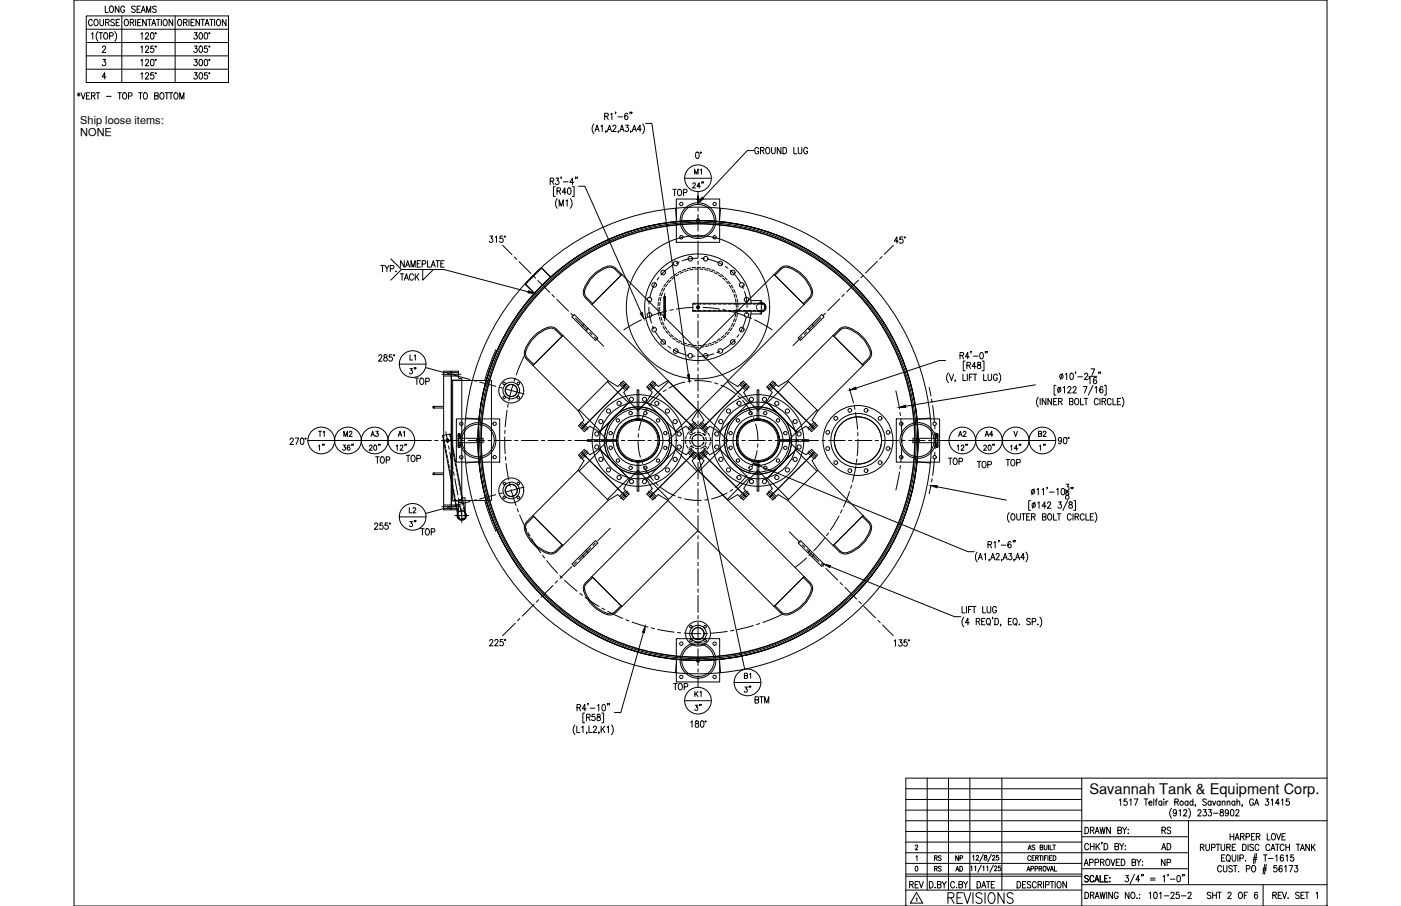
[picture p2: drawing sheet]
<svg xmlns="http://www.w3.org/2000/svg" width="432mm" height="279mm" viewBox="0 0 432 279" stroke-linecap="round" stroke-linejoin="round" font-family="sans-serif">
<defs><g id="words">
<text font-size="6.6" x="291.4" y="279.8">REVISIONS</text>
<g font-size="5.3">
<text x="26.5" y="9.2">COURSE</text>
<text x="206.4" y="61.7">TOP</text>
<text x="127" y="119.9">TOP</text>
<text x="124.2" y="143.6">TOP</text>
<text x="291.4" y="144.6">TOP</text>
<text x="309" y="145">TOP</text>
<text x="125.2" y="163.7">3&quot;</text>
<text x="206.7" y="214.1">TOP</text>
<text x="279.4" y="275.2">REV</text>
</g>
<g font-size="4.9">
<text x="31.4" y="4.9">LONG SEAMS</text>
<text x="213.1" y="55">M1</text>
<text x="116.4" y="85">TYP.</text>
<text x="122.4" y="87.5">TACK</text>
<text x="125.2" y="116.4">3&quot;</text>
<text x="101.2" y="135.8" transform="rotate(-90 101.2 135.8)">T1</text>
<text x="105.1" y="135.8">M2</text>
<text x="113.6" y="135.8">A3</text>
<text x="121.7" y="135.8">A1</text>
<text x="294.6" y="135.8">A2</text>
<text x="302.7" y="135.8">A4</text>
<text x="319.3" y="135.8">B2</text>
<text x="104.8" y="140.1">36&quot;</text>
<text x="112.9" y="140.1">20&quot;</text>
<text x="115" y="143.9">TOP</text>
<text x="121.4" y="140.1">12&quot;</text>
<text x="294.2" y="140.1">12&quot;</text>
<text x="302.3" y="140.1">20&quot;</text>
<text x="310.4" y="140.1">14&quot;</text>
<text x="319.6" y="140.1">1&quot;</text>
<text x="300.2" y="145.3">TOP</text>
<text x="125.2" y="159.5">L2</text>
<text x="128.8" y="166.2">TOP</text>
<text x="228.6" y="210.6">B1</text>
<text x="217.3" y="220.5" transform="rotate(-90 217.3 220.5)">3&quot;</text>
<text x="231.8" y="218">BTM</text>
<text x="357" y="263.2">AD</text>
<text x="357.4" y="258.2">RS</text>
<text x="357" y="268.1">NP</text>
</g>
<text font-size="4.5" x="335.7" y="244.9">Savannah Tank &amp; Equipment Corp.</text>
<g font-size="4.4">
<text x="125.6" y="112.2">L1</text>
<text x="213.4" y="215.9">K1</text>
<text x="287.2" y="269.9">RS</text>
<text x="287.2" y="266.7">RS</text>
<text x="293.5" y="266.7">NP</text>
<text x="293.9" y="269.9">AD</text>
</g>
<g font-size="3.4">
<text x="24.7" y="38.2">Ship loose items:</text>
<text x="24.7" y="42">NONE</text>
</g>
</g></defs>
<!-- layer: 0 -->
<g fill="none" stroke="#000" stroke-width=".31">
<path d="M22.8 0h386.2v279.4h-386.2zM285.8 240v34.5M292.3 240v34.5M298.9 240v34.5M308.8 240v34.5M333.4 240v39.4M409 240h-129.8v39.4M279.2 259.7h54.2M279.2 253.1h129.8M279.2 256.4h54.2M279.2 249.8h54.2M279.2 246.5h54.2"/>
<path d="M279.2 243.2h54.2M333.4 258h32.9M366.3 253.1v19.7M279.2 266.3h54.2M279.2 263h87.1M279.2 269.6h54.2M279.2 274.5h54.2M279.2 270.2h54.2M333.4 272.8h75.6M333.4 267.9h32.9M389.3 272.8v6.6"/>
</g>
<!-- layer: SHOP TAG -->
<path d="M279.2 279.4h.1M409 279.4h.1" fill="none" stroke="#000" stroke-width=".31"/>
<!-- layer: DIM -->
<g fill="none" stroke="#000" stroke-width=".31">
<path d="M26.6 4.9h43.8v20.5h-43.8zM26.6 13.1h43.8M26.6 9h43.8M26.6 17.2h43.8M28.2 10.5l.4-.4v2M30.2 9.7a2.3 2.3 0 0 0 0 3M31.1 10.1v2M31.6 14.7l.3-.5h.3l.4 .4-1.1 1.6h1.1M31.7 18.3h.9l-.5 .8a.6 .6 0 0 1 .4 .9 .6 .6 0 0 1-1-.1M32.3 10.2l.1-.1a1.01 1.01 0 0 1 .9 1 1.01 1.01 0 0 1-.9 1 1.27 1.27 0 0 1-.1-1.9zM33.8 11.1l.9-.1 .1-.7-1-.2v2M35.4 9.7a2.24 2.24 0 0 1 0 3"/>
<path d="M37.5 4.9v20.5M40.1 6.9l1-.1 .1-.6-1.1-.2v1.9M40.7 6.9l.6 1M41.8 6v1.9M42.4 6.9h.7M43.4 10.5l.4-.4v2M43.4 14.6l.4-.4v2M43.4 18.7l.4-.4v2M43.5 6h-1.1v1.9h1.1M44.9 10.6l.3-.5h.3l.3 .4-.2 .6-.8 1h1.1M44.9 14.7l.3-.5h.3l.3 .4-.2 .6-.8 1h1.1M44.9 18.8l.3-.5h.3l.3 .4-.2 .6-.8 1h1.1"/>
<path d="M45.1 6v1.9l-1.1-1.9v1.9M46 6v1.9M46.6 10.2l.2-.1a1.09 1.09 0 0 1 .7 1 1.09 1.09 0 0 1-.7 1l-.4-.4v-.5zM46.6 18.4l.4-.1a1.14 1.14 0 0 1-.2 2l-.4-.4v-.5zM46.8 7.9l.6-1.9 .6 1.9M47 7.3h.8M47.3 14.2h-.8l-.1 .8a.62 .62 0 0 1 .9 .1 .62 .62 0 0 1-.1 .9 .62 .62 0 0 1-.8-.2M48.7 6v1.9M49.7 6v1.9M50.6 6.1l.2-.1a1 1 0 0 1 .8 1 1 1 0 0 1-.8 .9 1.24 1.24 0 0 1-.2-1.8zM53.2 6v1.9l-1.1-1.9v1.9M54 4.9v20.5"/>
<path d="M55.1 6.1l.1-.1a1 1 0 0 1 .8 1 1 1 0 0 1-.8 .9 1.26 1.26 0 0 1-.1-1.8zM56.6 6.9l.9-.1 .1-.6-1-.2v1.9M57.1 6.9l.6 1M58.3 6v1.9M58.9 6.9h.6M59.9 10.1h.8l-.4 .7a.6 .6 0 0 1 .4 1 .6 .6 0 0 1-1-.1M59.9 14.2h.8l-.4 .7a.6 .6 0 0 1 .4 1 .6 .6 0 0 1-1-.1M59.9 18.3h.8l-.4 .8a.6 .6 0 0 1 .4 .9 .6 .6 0 0 1-1-.1M59.9 6h-1v1.9h1M61.5 6v1.9l-1.1-1.9v1.9M61.6 10.2l.2-.1a1.09 1.09 0 0 1 .7 1 1.09 1.09 0 0 1-.7 1l-.2-.1-.3-.8zM61.6 14.3l.2-.1a1.09 1.09 0 0 1 .7 1 1.09 1.09 0 0 1-.7 1l-.2-.1-.3-.8z"/>
<path d="M61.6 18.4l.2-.1a1.07 1.07 0 0 1 .7 1 1.07 1.07 0 0 1-.7 1l-.2-.1-.3-.8zM61.9 6h1.1M62.5 6v1.9M63.2 10.2l.2-.1a1.09 1.09 0 0 1 .6 1 1.09 1.09 0 0 1-.6 1l-.4-.4-.1-.5zM63.2 18.4l.3-.1a1.14 1.14 0 0 1-.1 2l-.4-.4-.1-.5zM63.2 7.9l.6-1.9 .7 1.9M63.4 7.3h.8M63.9 14.2h-.8l-.1 .8a.62 .62 0 0 1 .9 .1 .62 .62 0 0 1-.1 .9 .62 .62 0 0 1-.9-.2M64.6 6h1.1M65.2 6v1.9M66.1 6v1.9M67 6.1l.2-.1a1 1 0 0 1 .8 1 1 1 0 0 1-.8 .9 1.22 1.22 0 0 1-.2-1.8z"/>
<path d="M69.7 6v1.9l-1.2-1.9v1.9M23.9 28.9l.8 .5M24.3 28.6v1.1M24.7 28.9l-.8 .5M25 28.6l.6 2 .7-2M26.6 21.3h43.8M26.7 29.5h.6M27.7 28.6h-1v2h1M28.2 29.5l.9-.1 .1-.6-1-.2v2M28.7 29.5l.6 1.1M29.6 28.6h1.1M30.2 28.6v2"/>
<path d="M32.7 23.7h-1.2l.8-1.3v2M32.8 29.7h1.4M36.3 28.6h1.1M36.9 28.6v2M38.1 28.7l.1-.1a1 1 0 0 1 .9 1 1 1 0 0 1-.9 1 1.24 1.24 0 0 1-.1-1.9zM39.6 29.6l1-.1v-.7l-1-.2v2M42.7 28.6h1.1M43.3 28.6v2M43.4 22.8l.4-.4v2M44.5 28.7l.1-.1a1 1 0 0 1 .8 1 1 1 0 0 1-.8 1 1.24 1.24 0 0 1-.1-1.9zM44.9 22.9l.3-.5h.3l.3 .4-.2 .6-.8 1h1.1M47.3 22.4h-.8l-.1 .9a.61 .61 0 0 1 .9 0 .61 .61 0 0 1-.1 .9 .61 .61 0 0 1-.8-.2"/>
<path d="M47.7 29.5l.9-.1 .1-.6-1-.2v2l1-.2 .1-.5-.4-.4M49.6 28.7l.1-.1a1 1 0 0 1 .9 1 1 1 0 0 1-.9 1 1.24 1.24 0 0 1-.1-1.9zM50.9 28.6h1.1M51.4 28.6v2M52.1 28.6h1.2M52.7 28.6v2M53.9 28.7l.2-.1a1 1 0 0 1 .8 1 1 1 0 0 1-.8 1 1.24 1.24 0 0 1-.2-1.9zM55.4 30.6v-2l.6 2 .7-2v2M59.9 22.4h.8l-.4 .8a.6 .6 0 0 1 .5 .9 .6 .6 0 0 1-1.1-.1M61.6 22.5l.2-.1a1.07 1.07 0 0 1 .7 1 1.07 1.07 0 0 1-.7 1l-.2-.1-.3-.8zM63.9 22.4h-.8l-.1 .9a.61 .61 0 0 1 .9 0 .61 .61 0 0 1-.1 .9 .61 .61 0 0 1-.9-.2M183 38.2a2.3 2.3 0 0 0 0 3"/>
<path d="M183.6 39.9h.8M185.2 38.9l.4-.3v2M186.4 35.9l.9-.1 .1-.7-1-.2v2M186.9 35.9l.6 1M187.5 39.9h.7M188.2 35.3l.4-.4v2M188.9 39.1l.3-.5h.3l.3 .3-.2 .7-.8 1h1.1M189.8 34.6h-.2h.2l-.2 .5M190.4 36h1.5M191.3 39.9h.8M192.8 38.6h.9l-.5 .7a.6 .6 0 0 1 .5 1 .6 .6 0 0 1-1.1-.1M193.5 35.2l-.4-.3a1.09 1.09 0 0 0-.6 1 1.09 1.09 0 0 0 .6 1 .58 .58 0 0 0 .4-.8 .58 .58 0 0 0-.9-.2l-.1 .3"/>
<path d="M194.3 34.6l-.2 .5M194.8 34.6h-.2h.2l-.2 .5M195.1 39.9h.8M197.7 39.9h-1.2l.8-1.3v2M198.1 38.2a2.24 2.24 0 0 1 0 3M198.9 38.1h2l11.3 77.5M169.6 55.9l.9-.1 .1-.7-1-.2v2M170.1 55.9l.6 1M171.1 57.6h-.5v3h.5M171.3 54.9h.9l-.5 .8a.6 .6 0 0 1 .5 .9 .6 .6 0 0 1-1-.1M171.7 58.9l1-.1v-.7l-1-.2v2M172.3 58.9l.5 1"/>
<path d="M173 54.7h-.2h.2l-.2 .4M173.7 56.1h1.4M174.5 59.3h-1.2l.8-1.4v2M175.1 58l.3-.1a1.09 1.09 0 0 1 .6 1 1.09 1.09 0 0 1-.6 1l-.4-.4-.1-.4zM176.4 57.6h.6v3h-.6M176.8 56.3h-1.2l.8-1.4v2M177.5 54.7h-.2h.2l-.2 .4M178 54.7h-.2h.2l-.2 .4M178.3 57.4h2l17.3 39.1M183.4 40.6l.6-2 .7 2M186.8 40.4h-.2h.2l-.2 .5M187.2 40.6l.7-2 .6 2"/>
<path d="M190.6 40.4h-.1h.1l-.1 .5M191 40.6l.7-2 .6 2M194.5 40.4h-.2h.2l-.2 .5M194.9 40.6l.6-2 .7 2M211 55h8.2M214.6 47h.6l.2 .3v1.2l-.4 .4-.6-.4zM215.9 57.4h-1.1l.7-1v1.6M232.3 46.4h-2l-13.7 14.7M233.8 45.9a.62 .62 0 0 0-.7-.4 .62 .62 0 0 0-.5 .7v.5a.62 .62 0 0 0 .6 .7 .62 .62 0 0 0 .6-.7h-.4M234.4 46.4l.9-.1 .1-.6-1-.2v1.9M234.9 46.4l.6 1M236.3 45.6l.2-.1a1 1 0 0 1 .8 1 1 1 0 0 1-.8 .9 1.24 1.24 0 0 1-.2-1.8z"/>
<path d="M237.8 45.5v1.4l.5 .5 .5-.2 .1-1.7M240.7 45.5v1.9l-1.1-1.9v1.9M241.3 45.5a1 1 0 0 1 1.2 1 1 1 0 0 1-1.2 .9zM244.7 45.5v1.9h.9M246 45.5l.1 1.7 .4 .2 .6-.2v-1.7M248.9 45.9a.61 .61 0 0 0-.7-.4 .61 .61 0 0 0-.5 .7v.5a.61 .61 0 0 0 .6 .7 .61 .61 0 0 0 .6-.7h-.4M151 72.8h.8l-.4 .7a.6 .6 0 0 1 .4 1 .6 .6 0 0 1-1-.1M152.6 73.2l.4-.4v2M155 72.8h-.8l-.1 .8a.61 .61 0 0 1 .9 .1 .61 .61 0 0 1-.1 .9 .61 .61 0 0 1-.9-.2M171.8 61.2a2.3 2.3 0 0 0 0 3M172.3 63.6v-2l.7 2 .6-2v2M174.4 62l.4-.4v2"/>
<path d="M175.8 61.2a2.3 2.3 0 0 1 0 3M276.8 74.4h-1.2l.8-1.4v2M278.2 73h-.8l-.1 .9a.62 .62 0 0 1 .9 0 .62 .62 0 0 1-.1 .9 .62 .62 0 0 1-.9-.1M120.4 86.4l3.3-3.3h13.2l25.9 6.9M125 82.4l.6-2 .7 2M125.2 81.7h.8M126.7 82.4v-2l.6 2 .7-2v2M128.6 81.3h.6M129.6 80.4h-1v2M130.1 81.4l1-.1v-.7l-1-.2v2M130.3 83.1v3.3l3.3-3.3M131.8 80.4v2h.9"/>
<path d="M132.9 82.4l.6-2 .7 2M133.1 81.7h.8M134.3 80.4h1.2M134.9 80.4v2M135.8 81.3h.7M136.9 80.4h-1.1v2h1.1M116.7 109.9l.4-.5h.3l.3 .4-1 1.6h1.1M118.4 109.5v.5a.73 .73 0 0 1 .9 .5 .73 .73 0 0 1-.3 .9 .64 .64 0 0 1-.8-.7 .64 .64 0 0 1 .9-.5l.2-.3-.1-.4zM120.8 109.4h-.8l-.1 .8a.62 .62 0 0 1 .9 .1 .62 .62 0 0 1-.1 .9 .62 .62 0 0 1-.9-.2M123.1 112.3h8.2M291.4 111.2h-1.9l-25.7 8.5M292.3 115a2.24 2.24 0 0 0 0 3"/>
<path d="M292.6 115.4l.7 1.9 .6-1.9M294.4 117.2l-.1 .5M295.9 109.6l1-.1v-.7l-1-.1v2M296.5 109.6l.5 1.1M296.8 115.4v1.9h.9M297.5 111.3h-.6v3h.6M298 112.6l1-.1v-.7l-1-.1v2M298.1 115.4v1.9M298.6 112.6l.5 1.1M298.7 110h-1.2l.8-1.3v2M298.8 116.3h.6M299.3 108.4l-.1 .5"/>
<path d="M299.8 115.4h-1v1.9M300 109.8h1.4M300 115.4h1.1M300.5 115.4v1.9M300.8 113h-1.2l.8-1.3v2M301.4 111.8v.6a.72 .72 0 0 1 .8 .4 .72 .72 0 0 1-.3 .9 .64 .64 0 0 1-.7-.7 .64 .64 0 0 1 .8-.5l.2-.3v-.4zM302.2 108.8l.3-.1a1.07 1.07 0 0 1 .6 1 1.07 1.07 0 0 1-.6 1l-.3-.1-.2-.8zM302.7 111.3h.6v3h-.6M303.2 115.4v1.9h.9M303.8 108.4h-.2h.2l-.2 .5M304.3 108.4l-.2 .5M304.5 115.4l.1 1.7 .4 .2 .6-.2v-1.7"/>
<path d="M307.4 115.8a.61 .61 0 0 0-.7-.4 .61 .61 0 0 0-.5 .7v.5a.61 .61 0 0 0 .6 .8 .61 .61 0 0 0 .6-.8h-.4M307.9 115a2.3 2.3 0 0 1 0 3M319.1 118.7l-40 6.6M325.5 118.8h-.6v3h.6M326.8 119.3l-.7 1.9M327.5 115.2l-.7 1.9M327.7 119.6l.4-.4v2M328.4 115.4l.4-.3v2M329.1 119.7l.3-.5 .5 .1 .2 .3-1 1.6h1.1M330 115.2l.4-.1a1.15 1.15 0 0 1-.2 2 1.43 1.43 0 0 1-.2-1.9zM330.7 119.7l.3-.5h.4l.3 .4-.3 .6-.8 1h1.2M331.6 114.8l-.2 .5"/>
<path d="M332.2 116.2h1.4M333.9 119.2h1.1l-.8 2M334.3 115.5l.3-.4h.3l.3 .3-1 1.7h1.1M335.6 116.8l.4-.4v2M335.6 116.1h2.4M336.2 113.7h1.2l-.8 2M336.9 118.8l-1.5 3M337.5 119.6l.4-.4v2M337.9 116.7l-.4-.3a1.14 1.14 0 0 0 0 2 .58 .58 0 0 0 .5-.9 .58 .58 0 0 0-.9-.1l-.1 .3M338.8 114.8h-.2h.2l-.2 .5M339.2 114.8l-.1 .5M339.9 119.5l-.5-.3a1.12 1.12 0 0 0 .1 2 .59 .59 0 0 0 .5-.8 .59 .59 0 0 0-.8-.3l-.3 .4"/>
<path d="M340.4 118.8h.5v3h-.5M89.4 135.6l.3-.5h.4l.3 .4-1 1.6h1.1M91 135.1h1.1l-.8 2M92.8 135.2l.2-.1a1.09 1.09 0 0 1 .7 1 1.09 1.09 0 0 1-.7 1l-.4-.4-.1-.5zM94.9 135.8h32.9M98.1 137.6l.4-.4v1.7M292.5 135.8h32.9M312.5 133l.5 1.6 .6-1.6M320 122.5a2.3 2.3 0 0 0 0 3M320.6 122.9v1.9M322.3 122.9v1.9l-1.1-1.9v1.9M324.1 122.9v1.9l-1.1-1.9v1.9"/>
<path d="M324.7 123.8h.7M325.8 122.9h-1.1v1.9h1.1M326.3 123.8l.9-.1 .1-.6-1-.2v1.9M326.8 123.8l.6 1M327.2 135.6a.53 .53 0 0 1-.8 .3 .53 .53 0 0 1-.1-.8 .53 .53 0 0 1 .8 .1l.1 .4a.95 .95 0 0 1-.7 1.3l-.3-.3M328 135l.4-.1a1.14 1.14 0 0 1-.2 2l-.4-.4-.1-.5zM329.6 123.8l1-.1v-.6l-1-.2v1.9l1-.1 .1-.5-.4-.4M331.5 123l.2-.1a1 1 0 0 1 .8 1 1 1 0 0 1-.8 .9 1.27 1.27 0 0 1-.2-1.8zM333 122.9v1.9h1M334.2 122.9h1.1M334.7 122.9v1.9M338.5 123.3a.62 .62 0 0 0-.8-.4 .62 .62 0 0 0-.4 .7v.5a.62 .62 0 0 0 .4 .7 .62 .62 0 0 0 .8-.4"/>
<path d="M339 122.9v1.9M339.7 123.8l.9-.1 .1-.6-1-.2v1.9M340.2 123.8l.6 1M342.5 123.3a.61 .61 0 0 0-.8-.4 .61 .61 0 0 0-.4 .7v.5a.61 .61 0 0 0 .4 .7 .61 .61 0 0 0 .8-.4M343 122.9v1.9h1M344.4 123.8h.6M345.4 122.9h-1v1.9h1M345.8 122.5a2.3 2.3 0 0 1 0 3M123.1 159.4h8.2M215.5 141.6l14 64.8M234 143.6l64.3 26.5h2M288.8 150.1l21.4 4.1"/>
<path d="M311.1 158.1a2.3 2.3 0 0 0 0 3M311.9 158.5l.1-.1a1 1 0 0 1 .9 1 1 1 0 0 1-.9 1 1.29 1.29 0 0 1-.1-1.9zM313.4 158.4v1.4l.5 .6 .5-.3 .1-1.7M314.9 158.4h1.1M315.4 158.4v2M316.4 159.4h.7M317.5 158.4h-1.1v2h1.1M317.6 154.4h-.5v3h.5M317.9 159.4l1-.1v-.8l-1-.1v2M318.5 159.4l.5 1M318.7 150.7l-.7 1.9M319 154.9l-.8 1.8"/>
<path d="M319.6 151l.4-.4v2M319.8 155.1l.5-.3v1.9M321.2 151l.4-.4v2M321.3 159.4l.9-.1 .1-.7-1-.2v2l1-.2 .1-.5-.4-.3M322.4 156.1h-1.2l.8-1.3v1.9M322.8 150.3l-.2 .5M322.9 155.2l.3-.4 .5 .1 .1 .2-.2 .7-.8 .9h1.1M323.2 158.5l.2-.1a1 1 0 0 1 .8 1 1 1 0 0 1-.8 1 1.27 1.27 0 0 1-.2-1.9zM323.4 151.8h1.5M324.7 158.4v2h1M325.7 151l.4-.4v2M325.8 158.4h1.2"/>
<path d="M326.2 154.8h.9l-.5 .7a.6 .6 0 0 1 .5 .9 .6 .6 0 0 1-1 0M326.4 158.4v2M327.3 150.7l.2-.1a1.09 1.09 0 0 1 .7 1 1.09 1.09 0 0 1-.7 1l-.4-.4-.1-.4zM328.4 151.6h1.1M328.5 149.3h.9l-.4 .8a.6 .6 0 0 1 .4 .9 .6 .6 0 0 1-1-.1M328.5 152v.6a.72 .72 0 0 1 .9 .4 .72 .72 0 0 1-.3 .9 .64 .64 0 0 1-.8-.6 .64 .64 0 0 1 .9-.6l.2-.3v-.4zM329 154.4l-1.4 3M329.6 154.9v.5a.72 .72 0 0 1 .8 .4 .72 .72 0 0 1-.3 .9 .64 .64 0 0 1-.7-.6 .64 .64 0 0 1 .8-.6l.3-.3-.1-.3zM330.1 158.9a.61 .61 0 0 0-.7-.5 .61 .61 0 0 0-.4 .8v.4a.61 .61 0 0 0 .4 .8 .61 .61 0 0 0 .7-.5M330.2 150.3l-.1 .5M330.7 150.3h-.2h.2l-.2 .5M330.7 158.4v2"/>
<path d="M330.9 154.4h.6v3h-.6M331.3 159.4l1-.1 .1-.7-1.1-.2v2M331.9 159.4l.6 1M334.1 158.9a.62 .62 0 0 0-.7-.5 .62 .62 0 0 0-.5 .8v.4a.62 .62 0 0 0 .5 .8 .62 .62 0 0 0 .7-.5M334.7 158.4v2h1M336 159.4h.7M337.1 158.4h-1.1v2h1.1M337.5 158.1a2.24 2.24 0 0 1 0 3M115.5 161.7l.3-.4h.3l.3 .3-1 1.6h1.1M117.9 161.3h-.8v.8a.61 .61 0 0 1 .9 0 .61 .61 0 0 1-.1 .9 .61 .61 0 0 1-.9-.1M119.5 161.3h-.8v.8a.61 .61 0 0 1 .9 0 .61 .61 0 0 1-.1 .9 .61 .61 0 0 1-.9-.1M255.8 174.7l38.4 15.5h2"/>
<path d="M301.2 170.3a2.3 2.3 0 0 0 0 3M301.5 172.6l.7-1.9 .6 1.9M301.8 172h.7M303.3 171l.4-.3v1.9M304.5 167.9h1v-.7l-1-.2v2M304.9 172.5h-.1h.1l-.1 .5M305.1 167.9l.5 1.1M305.3 172.6l.7-1.9 .6 1.9M305.6 172h.8M306.3 167.4l.4-.4v2M307 171.1l.3-.4h.4l.3 .3-.3 .7-.8 .9h1.2M307.9 166.7h-.1h.1l-.1 .5"/>
<path d="M308.6 168.1h1.4M308.8 172.5h-.2h.2l-.2 .5M309.2 172.6l.6-1.9 .7 1.9M309.4 172h.8M310.9 170.7h.9l-.5 .7a.6 .6 0 0 1 .5 .9 .6 .6 0 0 1-1 0M311.6 167.3l-.3-.3a1.1 1.1 0 0 0-.7 1 1.1 1.1 0 0 0 .6 1 .58 .58 0 0 0 .5-.9 .58 .58 0 0 0-1-.1l-.1 .3M312.4 166.7l-.1 .5M312.6 172.5h-.2h.2l-.2 .5M312.9 166.7h-.2h.2l-.2 .5M313 172.6l.6-1.9 .7 1.9M313.2 172h.8M315.8 172h-1.2l.8-1.3v1.9"/>
<path d="M316.2 170.3a2.24 2.24 0 0 1 0 3M150.9 197.7l.4-.5h.3l.3 .4-1 1.6h1.1M152.5 197.7l.2-.4 .5-.1 .3 .6-1 1.4h1.1M155 197.2h-.8l-.1 .8a.62 .62 0 0 1 .9 .1 .62 .62 0 0 1-.1 .9 .62 .62 0 0 1-.8-.2M198.3 195.1l-7 24.7h-1.9M275.6 197.7l.4-.4v2M277.1 197.3h.9l-.5 .8a.6 .6 0 0 1 .5 .9 .6 .6 0 0 1-1.1-.1M279.5 197.3h-.8l-.1 .9a.61 .61 0 0 1 .9 0 .61 .61 0 0 1-.1 .9 .61 .61 0 0 1-.9-.2M296.5 187v2h1M297.1 190.3a2.3 2.3 0 0 0 0 3M297.9 187v2M298.5 188h.6"/>
<path d="M298.7 192h-1.2l.8-1.3v2M299.5 187h-1v2M299.7 187h1.1M300.2 187v2M300.9 191.6l.9-.1 .1-.6-1-.2v2M301.4 191.6l.6 1.1M302.6 191.6h.6M302.9 187v2h.9M303.6 190.7h-1v2h1M304.2 187v1.4l.5 .6 .6-.3 .1-1.7M304.3 190.8l.2-.1a1 1 0 0 1 .8 1 1 1 0 0 1-.8 1 1.27 1.27 0 0 1-.2-1.9zM304.7 192.3l.5 .6"/>
<path d="M306 190.4l-.2 .5M306.6 190.7a1 1 0 0 1 1.2 1 1 1 0 0 1-1.2 1zM307.1 187.5a.61 .61 0 0 0-.7-.5 .61 .61 0 0 0-.5 .8v.5a.61 .61 0 0 0 .6 .7 .61 .61 0 0 0 .6-.7h-.4M308.5 192.6l-.2 .4M310.8 191.6h.6M311.8 190.7h-1v2h1M312.5 190.8l.2-.1a1 1 0 0 1 .8 1 1 1 0 0 1-.8 1 1.24 1.24 0 0 1-.2-1.9zM312.9 192.3l.5 .6M314 192.6h.2zM317.6 191l-.4-.3-.8 .3 .2 .5 .9 .4-.1 .7-.6 .1-.4-.3M318.1 191.7l1-.1 .1-.7-1.1-.2v2M319.9 192.5h.1"/>
<path d="M320.5 190.3a2.3 2.3 0 0 1 0 3M177.8 218.2l1-.1v-.7l-1-.1v1.9M178.4 218.2l.6 1M180.2 219.9h-.6v3h.6M180.6 218.6h-1.1l.8-1.3v1.9M181.3 217h-.2h.2l-.2 .4M181.9 218.4h1.5M184.2 217.6l.4-.3v1.9M185.5 219.9h.5v3h-.5M185.8 217.4l.2-.1a1.09 1.09 0 0 1 .6 .9 1.09 1.09 0 0 1-.6 1l-.4-.3-.1-.5zM187.3 217l-.1 .4M187.8 217h-.1h.1l-.1 .4"/>
<path d="M211 216.1h8.2M226.3 210.5h8.2M229.5 211.9h.8l-.4 .6a.5 .5 0 0 1 .4 .8 .5 .5 0 0 1-.9-.1M177.2 223.6a2.3 2.3 0 0 0 0 3M177.8 223.9v2h.9M179.3 224.3l.4-.4v2M180.8 221.2l.9-.1 .1-.6-1-.2v2M180.9 225.8h-.2h.2l-.2 .5M181.3 221.2l.6 1.1M181.5 223.9v2h1M182.9 224.4l.3-.5h.3l.3 .4-.2 .7-.8 .9h1.1M183.3 220.3h-.8l-.1 .8a.62 .62 0 0 1 .9 0 .62 .62 0 0 1-.1 .9 .62 .62 0 0 1-.8-.1"/>
<path d="M184.1 220.4v.5a.72 .72 0 0 1 .9 .4 .72 .72 0 0 1-.3 1 .64 .64 0 0 1-.8-.7 .64 .64 0 0 1 .9-.6l.2-.3-.1-.3zM184.6 225.8h-.1h.1l-.1 .5M185.3 223.9v2M185.7 224.8l.7 1.1M186.4 223.9l-1.1 1.4M187.1 224.3l.4-.4v2M188.5 223.6a2.3 2.3 0 0 1 0 3M212.9 222.7l.4-.4v2M214.4 222.4v.6a.72 .72 0 0 1 .9 .4 .72 .72 0 0 1-.3 .9 .63 .63 0 0 1-.8-.7 .63 .63 0 0 1 .9-.5l.2-.3-.1-.4zM216.1 222.4l.2-.1a1.07 1.07 0 0 1 .7 1 1.07 1.07 0 0 1-.7 1l-.2-.1-.2-.8z"/>
<circle cx="47.9" cy="10.2" r=".17"/>
<circle cx="47.9" cy="14.4" r=".17"/>
<circle cx="47.9" cy="18.5" r=".17"/>
<circle cx="64.5" cy="14.4" r=".17"/>
<circle cx="64.5" cy="18.5" r=".17"/>
<circle cx="64.5" cy="10.2" r=".17"/>
<circle cx="47.9" cy="22.6" r=".17"/>
<circle cx="64.5" cy="22.6" r=".17"/>
<circle cx="215.1" cy="55" r="4.1"/>
<circle cx="215.9" cy="47.1" r=".17"/>
<circle cx="155.6" cy="73" r=".17"/>
<circle cx="278.8" cy="73.2" r=".17"/>
<circle cx="121.4" cy="109.6" r=".17"/>
<circle cx="127.2" cy="112.3" r="4.1"/>
<circle cx="327.1" cy="116" r=".62"/>
<circle cx="94.1" cy="135.3" r=".17"/>
<circle cx="99" cy="135.8" r="4.1"/>
<circle cx="107.2" cy="135.8" r="4.1"/>
<circle cx="115.5" cy="135.8" r="4.1"/>
<circle cx="123.7" cy="135.8" r="4.1"/>
<circle cx="296.6" cy="135.8" r="4.1"/>
<circle cx="304.8" cy="135.8" r="4.1"/>
<circle cx="313" cy="135.8" r="4.1"/>
<circle cx="321.3" cy="135.8" r="4.1"/>
<circle cx="326.5" cy="120.2" r=".62"/>
<circle cx="329.3" cy="135" r=".17"/>
<circle cx="127.2" cy="159.4" r="4.1"/>
<circle cx="318.4" cy="151.6" r=".62"/>
<circle cx="318.6" cy="155.7" r=".61"/>
<circle cx="120.2" cy="161.4" r=".17"/>
<circle cx="155.6" cy="197.4" r=".17"/>
<circle cx="280.1" cy="197.5" r=".17"/>
<circle cx="215.1" cy="216.1" r="4.1"/>
<circle cx="230.4" cy="210.4" r="4.1"/>
<circle cx="217.4" cy="222.5" r=".17"/>
</g>
<!-- layer: NAMEPLATE -->
<path d="M162.2 87.4v.4M162.2 87.8l2.6 2.6-2.7-2.5M166.6 82.8l-4.5 4.5v.6M166.6 82.8h.6M166.7 82.9h.4M166.7 82.9l-4.5 4.5M167.2 82.8l2.6 2.6-2.7-2.5" fill="none" stroke="#000" stroke-width=".31"/>
<!-- layer: BTM HEAD -->
<g fill="none" stroke="#000" stroke-width=".31">
<circle cx="215.1" cy="135.8" r="67.8"/>
<circle cx="215.1" cy="135.8" r="66.8"/>
</g>
<!-- layer: TOP HEAD -->
<g fill="none" stroke="#000" stroke-width=".31">
<circle cx="215.1" cy="135.8" r="67.8"/>
<circle cx="215.1" cy="135.8" r="66.9"/>
</g>
<!-- layer: SHELL -->
<g fill="none" stroke="#000" stroke-width=".31">
<path d="M213.3 135.8l.2 1M213.8 134.5l-.5 .9M213.8 137.2l.9 .5M215.1 134l-.9 .2M215.6 134l.9 .5M216.1 137.5l-1 .2M216.8 134.9l.2 .9M217 136.3l-.5 .9"/>
<circle cx="157.6" cy="120.4" r="1.89"/>
<circle cx="196.6" cy="135.8" r="10.4"/>
<circle cx="196.6" cy="135.8" r="6.6"/>
<circle cx="215.1" cy="135.8" r="67.8"/>
<circle cx="215.1" cy="135.8" r="67.3"/>
<circle cx="233.6" cy="135.8" r="6.6"/>
<circle cx="233.6" cy="135.8" r="10.4"/>
<circle cx="264.4" cy="135.8" r="7.3"/>
<circle cx="157.6" cy="151.2" r="1.89"/>
<circle cx="215.1" cy="195.4" r="1.89"/>
</g>
<!-- layer: REPAD -->
<g fill="none" stroke="#000" stroke-width=".31">
<path d="M153.2 108.2l-.4-.2-.8 1.8-2.6 7.5M149.4 154.3l2.6 7.6 .8 1.8 .4-.2"/>
<circle cx="215.1" cy="94.8" r="22.1"/>
</g>
<!-- layer: EXTERNALS -->
<g fill="none" stroke="#000" stroke-width=".31">
<path d="M208.2 64.2l.4 4.1M208.4 61.4h13.4v13.3h-13.4zM215 60.5h.3v2h-.3zM215 61.8h.3M215 61.3h.3M222.1 64.2l-.4 4.1M177 97l7.3 7.2-.8 .8-7.2-7.3zM180 100l-.7 .7M250.3 100l.7 .7M253.3 97l.7 .7-7.3 7.3-.7-.8zM181.3 101.3l-.8 .7M249 101.3l.7 .7"/>
<path d="M140.7 129.2h13.3v13.3h-13.3zM143.5 128.9l4.1 .4M276.2 129.2h13.4v13.3h-13.4zM286.8 128.9l-4.1 .4M143.4 157.9v-4.4h-1.1v.6h-.8l-.2 .4v3.4a1.43 1.43 0 0 1 2 0M147.6 142.4l-4.1 .4M282.7 142.4l4.1 .4M176.3 174l7.2-7.3 .8 .7-7.3 7.3zM179.3 171l.7 .7M180.5 169.7l.8 .7M246.7 166.7l7.3 7.3-.7 .7-7.3-7.3zM249.7 169.7l-.7 .7"/>
<path d="M251 171l-.7 .7M208.4 197h13.4v13.3h-13.4zM208.6 203.4l-.4 4.1M221.7 203.4l.4 4.1"/>
<circle cx="210" cy="73.2" r=".52"/>
<circle cx="215.1" cy="68" r=".52"/>
<circle cx="220.2" cy="62.9" r=".52"/>
<circle cx="220.2" cy="73.2" r=".52"/>
<circle cx="142.2" cy="130.7" r=".52"/>
<circle cx="147.3" cy="135.8" r=".52"/>
<circle cx="152.5" cy="130.7" r=".52"/>
<circle cx="215.1" cy="135.8" r="72"/>
<circle cx="215.1" cy="135.8" r="67.9"/>
<circle cx="277.8" cy="130.7" r=".52"/>
<circle cx="282.9" cy="135.8" r=".52"/>
<circle cx="288" cy="130.7" r=".52"/>
<circle cx="142.2" cy="141" r=".52"/>
<circle cx="152.5" cy="141" r=".52"/>
<circle cx="277.8" cy="141" r=".52"/>
<circle cx="288" cy="141" r=".52"/>
<circle cx="210" cy="198.5" r=".52"/>
<circle cx="220.2" cy="198.5" r=".52"/>
<circle cx="215.1" cy="203.6" r=".52"/>
<circle cx="220.2" cy="208.8" r=".52"/>
</g>
<!-- layer: CENTER -->
<g fill="none" stroke="#000" stroke-width=".31">
<path d="M215.1 59.1v4M154.9 75.6l2.9 2.9M158.5 79.2l.8 .8M214.7 61.5h1.2M215.1 79.6l-1.9 .1-3 .7M215.1 64.1v1M215.1 66.1v5.2M215.1 72.3v1M215.1 74.4v5.1M216.1 79.7l1 .1M218.1 79.9l2.8 .8 1.8 .9M271.8 79.1l-.7 .7"/>
<path d="M275.3 75.6l-2.7 2.8M160 80.7l3.6 3.6M164.3 85l.8 .8M165.8 86.5l3.6 3.6M170.1 90.9l.8 .7M171.6 92.3l3.6 3.6M176 96.7l.7 .7M177.4 98.1l3.6 3.7M197.7 98.6l-5.4 3.1M199.6 97.8l-1 .4M200 94.8l.2 2.7 .6 2.1M200.1 92.8l-.1 1"/>
<path d="M202 87.2l-1.2 2.6-.5 2M203.1 85.6l-.6 .8M204.9 90.6v8.4M205.5 95.9l-4.9 1.5M207.5 95.5l-1 .2M207.6 81.7l-2.5 1.7-1.4 1.4M209.3 80.8l-.9 .4M213.6 94.8l-5.1 .5M214.6 94.8h1M215.1 80.5v1M215.1 82.6v5.1M215.1 88.7v1.1"/>
<path d="M215.1 90.8v5.1M215.1 96.9v1.1M215.1 99v5.1M216.7 94.8l5.1 .5M222.8 95.5l1 .2M223.5 82.2l.8 .5M224.8 95.9l4.9 1.5M225.1 83.4l2 2 1.1 1.8M228.7 88.1l.4 .9M229.5 89.9l.6 2.6 .2 2.3M230 97.7l-.7 2.5-1 2.1M230.3 95.7l-.2 1"/>
<path d="M230.7 97.8l.9 .4M232.5 98.6l5.5 3.1M234.7 92.6v4.3M253 98l-3.7 3.6M254.4 96.6l-.7 .7M258.8 92.2l-3.7 3.6M260.2 90.7l-.7 .8M264.6 86.4l-3.6 3.6M266 84.9l-.7 .8M270.4 80.6l-3.6 3.6M131.1 113.3l5.8 1.6M136.2 115.4h5.8"/>
<path d="M137.9 115.2l1 .2M139.9 115.7l5 1.3M145.9 117.3l1 .3M147.8 117.8l5 1.3M153.8 119.4l1 .3M155.8 120l5.7 1.5M158.1 118.6l-1.3 4.9M158.8 116.6l-.4 1M161.6 109.6l-2.5 6M181.8 102.5l.7 .7M183.2 103.9l2.9 2.9M191.2 118l2.2 2.2"/>
<path d="M201.1 100.6l.4 .9M202 102.3l1.6 2.2 1.5 1.7M202.1 118l-2.2 2.2M205.9 106.8l.8 .6M207.6 107.9l2.3 1.1 2.3 .6M211 117.8l-1.7 .5-3.1 1.4M213.1 117.5l-1.1 .1M213.2 109.8l1 .1M214.1 117.4h2.6l2.5 .4M215.1 105.2v1M215.1 107.2v5.2M215.1 113.4v1"/>
<path d="M215.1 115.4v5.2M220 109.1l-2.4 .6-2.5 .2M220.2 118.1l1 .3M221.8 108.3l-.9 .5M222.2 118.8l1.6 .7 2.9 1.9M226.5 104.7l-1.8 1.8-2 1.4M227.7 103.2l-.5 .8M228.2 118l2.2 2.2M239.1 118l-2.2 2.2M247.2 103.8l-2.8 2.8M248.6 102.4l-.7 .7M261.8 119.8l1.2 4.4"/>
<path d="M286.4 119.5l.5 2.6M127.8 135.8h5.1M134 135.8h1M136 135.8h5.2M137.4 133.2l.6 3.3M137.9 135.1v1.5M138.2 137.5l.2 1M138.6 139.5l1 5.1M141 134.2h1M141 137.5h1M142.2 135.8h1M144.3 135.8h5.1"/>
<path d="M150.4 135.8h1M152.5 135.8h5.1M155.6 134.7l.1 5.2M155.6 132.7v1M156.3 126.6l-.6 5.1M156.6 124.5l-.1 1.1M158.6 135.8h1.1M160.7 135.8h5.1M166.8 135.8h1.1M168.9 135.8h5.1M175.1 135.8h1M177.1 135.8h5.1"/>
<path d="M178.8 130.4l2.2 2.2M181 139.1l-2.2 2.2M183.3 135.8h1M185.3 135.8h5.2M191.5 135.8h1M193.5 135.8h5.2M196.7 135.8l.2 3.2 .5 2M196.8 133.8l-.1 1M198.5 127.8l-1 2.5-.6 2.5M199.5 126l-.6 .9M199.7 135.8h1M201.8 135.8h5.1"/>
<path d="M203.6 121.4l-1.6 1.5-2 2.3M205.3 120.2l-.9 .6M207.9 135.8h1.1M210 135.8h9.4M212.3 139.1l2.1 2.2M214.4 130.4l-2.1 2.2M215.1 121.6v1M215.1 123.7v5.1M215.1 129.8v1.1M215.1 131.9v7.6M215.8 130.4l2.2 2.2M218 139.1l-2.2 2.2"/>
<path d="M220.4 135.8h1.1M222.5 135.8h5.1M227.4 122.1l.8 .7M228.6 135.8h1.1M228.9 123.5l1.4 1.8 1.5 2.5M230.7 135.8h5.1M232.2 128.8l.4 .9M232.9 130.7l.5 2.7 .2 2.4M233.3 138.9l-.7 3.1-.8 1.8M233.6 136.9l-.1 1M236.9 135.8h1M238.9 135.8h5.2"/>
<path d="M245.1 135.8h1M247.1 135.8h5.2M249.2 139.1l2.2 2.2M251.4 130.4l-2.2 2.2M253.3 135.8h1M255.4 135.8h5.1M261.5 135.8h1.1M263.3 125.2l.2 1M263.6 135.8h5.1M263.7 127.3l.6 5.1M264.4 133.4v1M264.4 135.4l-.2 5.1"/>
<path d="M269.7 135.8h1.1M271.8 135.8h5.1M276.1 120.6l1.1 5.5M277.4 127.1l.1 1.1M277.6 129.2l.4 5.1M278 137.4l-.4 5.1M278 135.8h1M278 135.3v1.1M280 135.8h5.1M286.2 135.8h1M287.1 123.1l.2 1M287.4 125.1l.6 5.1"/>
<path d="M288.1 131.2v1M288.1 139.4v1.1M288.2 133.3v5.1M288.2 135.8h4.3M288.2 134.2h1.1M288.2 137.5h1.1M136.2 156.3h5.8M136.9 156.8l-5.8 1.5M138.9 156.3l-1 .2M139.8 145.6l.2 1M140.2 147.6l.9 5M140.2 159h4.3"/>
<path d="M141.3 153.6l.2 1M141.7 155.7l.6 3.3M142.3 156.8v4.3M144.9 154.7l-5 1.3M146.9 154.1l-1 .3M152.8 152.5l-5 1.4M154.8 152l-1 .3M155.8 140.9l.1 1M156 142.9l.8 5.1M157 149l.3 1M157.5 151l1.5 4.9M159.4 156.9l.4 .9"/>
<path d="M160.1 158.8l2.2 4.6M161.5 150.2l-5.7 1.5M193.4 151.5l-2.2 2.1M197.7 142l.4 .9M198.5 143.9l1.1 2 1.8 2.3M199.9 151.5l2.2 2.1M202.1 148.9l.7 .7M203.6 150.3l2.3 1.5 2.2 1.1M209 153.3l1 .3M211 153.9l2 .3 3.2 .1M215.1 140.5v1.1M215.1 142.6v5.1"/>
<path d="M215.1 148.7v1.1M215.1 150.8v5.1M215.1 157v1M215.1 159v5.1M218.2 154.1l-1 .1M224.1 152l-2.5 1.2-2.3 .7M225.8 150.9l-.8 .6M230.2 146.5l-1.5 1.9-2 1.9M230.4 151.5l-2.2 2.1M231.3 144.8l-.5 .9M236.9 151.5l2.2 2.1M258.6 159.1l-2.7 4.4"/>
<path d="M259.5 157.3l-.4 .9M261.9 151.6l-1.9 4.8M262.5 149.6l-.3 1M263.8 143.6l-1.1 5M264.1 141.6l-.1 1M277.2 145.6l-1.1 5.5M277.5 143.5l-.1 1M286.9 149.6l-.5 2.6M287.3 147.6l-.2 1M288 141.5l-.6 5.1M162.8 164.3l.5 .9M163.8 166.1l2.8 4.3"/>
<path d="M167.2 171.3l.7 .8M168.5 172.9l3.4 3.9M171.9 179.1l-.8 .7M172.6 177.5l.7 .7M174 178.9l3.9 3.4M176.2 174.8l-3.6 3.6M177.7 173.3l-.8 .7M182 169l-3.6 3.6M183.5 167.5l-.7 .7M188.1 162.9l-3.9 3.9M215.1 165.2v1M215.1 167.2v5.2"/>
<path d="M215.1 173.4v1M215.1 175.5v5.1M243.3 164l3.3 3.3M247.3 168l.8 .8M248.6 172l-3.5 3M248.8 169.5l3.6 3.6M250.1 170.6l-.8 .7M253.1 173.8l.8 .8M254.1 166l-3.3 3.9M254.6 175.3l3.6 3.6M255.4 164.4l-.7 .8M258.9 179.7l.8 .7"/>
<path d="M158.8 192.2l-3.9 3.8M160.2 190.7l-.7 .8M164.6 186.4l-3.6 3.6M166.1 184.9l-.8 .8M170.4 180.6l-3.6 3.6M178.7 183l.8 .6M180.3 184.2l4.3 2.8M185.5 187.5l.9 .5M187.3 188.5l4.7 2.2M192.9 191.1l1 .4M194.8 191.8l4.9 1.6M200.7 193.6l1 .3"/>
<path d="M202.7 194.1l5.1 .9M208.8 195.1l1 .1M210.8 195.3l5.2 .1M215.1 181.6v1M215.1 183.7v5.1M215.1 189.8v1.1M215.1 191.9v5.1M215.1 198.1v1M218 195.3l-1 .1M224.2 194.7l-5.1 .6M226.2 194.4l-1 .2M232.2 192.9l-5 1.3"/>
<path d="M234.1 192.3l-.9 .3M241.2 189.4l-6.1 2.6M260.4 181.1l3.6 3.6M264.8 185.5l.7 .7M266.2 186.9l3.6 3.6M270.6 191.3l.7 .7M272 192.7l3.3 3.3M215.1 200.1v5.1M215.1 206.3v1M215.1 208.3v3.7"/>
</g>
<!-- layer: 3T-150-RFSO -->
<g fill="none" stroke="#000" stroke-width=".31">
<path d="M211.3 135.8l.1 1M211.6 134.4l-.3 1M211.6 137.3l.5 .9M212.4 133.1l-.6 .8M212.4 138.6l.8 .6M212.6 135.8l.2 1.1M212.6 133.7l.2 .3h.3M212.6 138l.2 .4h.3M212.7 133.3h.4l.2 .4M212.7 137.7h.4l.2 .3M213 134.3l-.4 1M213.1 137.4l.8 .7"/>
<path d="M213.5 135.1l-.2 1M213.5 136.7l.7 .7M213.7 132.3l-.9 .5M213.7 139.4l1 .3M214.3 133.4l-.9 .5M214.4 138.3l1 .1M214.7 134.1l-.9 .5M214.9 133.3l1 .1M215.1 132l-1 .1M215.3 134l1 .4M215.6 132l1 .3M215.8 137.5l-1.1 .1"/>
<path d="M216.1 139.6l-1 .1M216.4 133.6l.8 .7M216.6 134.8l.4 1M216.9 137.7l-1 .6M216.9 136.4l-.6 .9M216.9 133.7l.2 .3h.4M216.9 138l.2 .4h.4M217 132.5l.8 .6M217.1 133.3h.4l.2 .4M217.1 137.7h.4l.2 .3M217.5 134.8l.2 1M217.5 138.9l-.9 .5"/>
<path d="M217.6 136.4l-.4 .9M218.2 133.5l.5 .9M218.5 137.8l-.6 .8M218.8 134.9l.2 .9M218.9 136.3l-.2 1"/>
<circle cx="155.4" cy="118.2" r=".39"/>
<circle cx="159.8" cy="118.2" r=".39"/>
<circle cx="155.4" cy="122.6" r=".39"/>
<circle cx="157.6" cy="120.4" r="3.8"/>
<circle cx="157.6" cy="120.4" r="2.57"/>
<circle cx="157.6" cy="120.4" r="1.83"/>
<circle cx="159.8" cy="122.6" r=".39"/>
<circle cx="155.4" cy="149.1" r=".39"/>
<circle cx="155.4" cy="153.4" r=".39"/>
<circle cx="157.6" cy="151.2" r="3.8"/>
<circle cx="157.6" cy="151.2" r="2.57"/>
<circle cx="157.6" cy="151.2" r="1.83"/>
<circle cx="159.8" cy="149.1" r=".39"/>
<circle cx="159.8" cy="153.4" r=".39"/>
<circle cx="212.9" cy="193.2" r=".39"/>
<circle cx="212.9" cy="197.6" r=".39"/>
<circle cx="215.1" cy="195.4" r="3.8"/>
<circle cx="215.1" cy="195.4" r="2.57"/>
<circle cx="215.1" cy="195.4" r="1.83"/>
<circle cx="217.3" cy="193.2" r=".39"/>
<circle cx="217.3" cy="197.6" r=".39"/>
</g>
<!-- layer: 14T-150-RFSO -->
<g fill="none" stroke="#000" stroke-width=".31">
<circle cx="255.1" cy="133.3" r=".58"/>
<circle cx="255.1" cy="138.3" r=".58"/>
<circle cx="257.6" cy="129" r=".58"/>
<circle cx="261.9" cy="126.5" r=".58"/>
<circle cx="264.4" cy="135.8" r="10.8"/>
<circle cx="264.4" cy="135.8" r="8.4"/>
<circle cx="264.4" cy="135.8" r="7.3"/>
<circle cx="266.9" cy="126.5" r=".58"/>
<circle cx="271.2" cy="129" r=".58"/>
<circle cx="273.7" cy="138.3" r=".58"/>
<circle cx="273.7" cy="133.3" r=".58"/>
<circle cx="257.6" cy="142.7" r=".58"/>
<circle cx="261.9" cy="145.1" r=".58"/>
<circle cx="266.9" cy="145.1" r=".58"/>
<circle cx="271.2" cy="142.7" r=".58"/>
</g>
<!-- layer: 20T-150-RFSO -->
<g fill="none" stroke="#000" stroke-width=".31">
<circle cx="183.9" cy="133.8" r=".65"/>
<circle cx="183.9" cy="137.8" r=".65"/>
<circle cx="185.2" cy="130" r=".65"/>
<circle cx="187.5" cy="126.8" r=".65"/>
<circle cx="190.8" cy="124.4" r=".65"/>
<circle cx="194.6" cy="123.2" r=".65"/>
<circle cx="196.6" cy="135.8" r="14.1"/>
<circle cx="196.6" cy="135.8" r="11.8"/>
<circle cx="196.6" cy="135.8" r="10.4"/>
<circle cx="198.6" cy="123.2" r=".65"/>
<circle cx="202.4" cy="124.4" r=".65"/>
<circle cx="205.7" cy="126.8" r=".65"/>
<circle cx="208.1" cy="130" r=".65"/>
<circle cx="209.3" cy="137.8" r=".65"/>
<circle cx="209.3" cy="133.8" r=".65"/>
<circle cx="220.9" cy="133.8" r=".65"/>
<circle cx="220.9" cy="137.8" r=".65"/>
<circle cx="222.2" cy="130" r=".65"/>
<circle cx="224.5" cy="126.8" r=".65"/>
<circle cx="227.8" cy="124.4" r=".65"/>
<circle cx="231.6" cy="123.2" r=".65"/>
<circle cx="233.6" cy="135.8" r="10.4"/>
<circle cx="233.6" cy="135.8" r="11.8"/>
<circle cx="233.6" cy="135.8" r="14.1"/>
<circle cx="235.6" cy="123.2" r=".65"/>
<circle cx="239.4" cy="124.4" r=".65"/>
<circle cx="242.7" cy="126.8" r=".65"/>
<circle cx="245.1" cy="130" r=".65"/>
<circle cx="246.3" cy="137.8" r=".65"/>
<circle cx="246.3" cy="133.8" r=".65"/>
<circle cx="185.2" cy="141.7" r=".65"/>
<circle cx="187.5" cy="144.9" r=".65"/>
<circle cx="190.8" cy="147.3" r=".65"/>
<circle cx="194.6" cy="148.5" r=".65"/>
<circle cx="198.6" cy="148.5" r=".65"/>
<circle cx="202.4" cy="147.3" r=".65"/>
<circle cx="205.7" cy="144.9" r=".65"/>
<circle cx="208.1" cy="141.7" r=".65"/>
<circle cx="222.2" cy="141.7" r=".65"/>
<circle cx="224.5" cy="144.9" r=".65"/>
<circle cx="227.8" cy="147.3" r=".65"/>
<circle cx="231.6" cy="148.5" r=".65"/>
<circle cx="235.6" cy="148.5" r=".65"/>
<circle cx="239.4" cy="147.3" r=".65"/>
<circle cx="242.7" cy="144.9" r=".65"/>
<circle cx="245.1" cy="141.7" r=".65"/>
</g>
<!-- layer: 12T-150-RFSO -->
<g fill="none" stroke="#000" stroke-width=".31">
<circle cx="188.2" cy="133.6" r=".52"/>
<circle cx="188.2" cy="138.1" r=".52"/>
<circle cx="190.4" cy="129.7" r=".52"/>
<circle cx="194.4" cy="127.4" r=".52"/>
<circle cx="196.6" cy="135.8" r="9.8"/>
<circle cx="196.6" cy="135.8" r="7.7"/>
<circle cx="196.6" cy="135.8" r="6.6"/>
<circle cx="198.9" cy="127.4" r=".52"/>
<circle cx="202.8" cy="129.7" r=".52"/>
<circle cx="205.1" cy="133.6" r=".52"/>
<circle cx="205.1" cy="138.1" r=".52"/>
<circle cx="225.2" cy="133.6" r=".52"/>
<circle cx="225.2" cy="138.1" r=".52"/>
<circle cx="227.4" cy="129.7" r=".52"/>
<circle cx="231.3" cy="127.4" r=".52"/>
<circle cx="233.6" cy="135.8" r="6.6"/>
<circle cx="233.6" cy="135.8" r="7.7"/>
<circle cx="233.6" cy="135.8" r="9.8"/>
<circle cx="235.9" cy="127.4" r=".52"/>
<circle cx="239.8" cy="129.7" r=".52"/>
<circle cx="242.1" cy="138.1" r=".52"/>
<circle cx="242.1" cy="133.6" r=".52"/>
<circle cx="190.4" cy="142" r=".52"/>
<circle cx="194.4" cy="144.3" r=".52"/>
<circle cx="198.9" cy="144.3" r=".52"/>
<circle cx="202.8" cy="142" r=".52"/>
<circle cx="227.4" cy="142" r=".52"/>
<circle cx="231.3" cy="144.3" r=".52"/>
<circle cx="235.9" cy="144.3" r=".52"/>
<circle cx="239.8" cy="142" r=".52"/>
</g>
<!-- layer: 24T-150-RFSO -->
<g fill="none" stroke="#000" stroke-width=".31">
<path d="M231.5 93.5a16.4 16.4 0 0 0-24.9-12.8 16.4 16.4 0 0 0 0 28.1 16.4 16.4 0 0 0 24.9-12.8"/>
<circle cx="212.8" cy="79.8" r=".71"/>
<circle cx="217.5" cy="79.8" r=".71"/>
<circle cx="200.2" cy="97.1" r=".71"/>
<circle cx="200.2" cy="92.4" r=".71"/>
<circle cx="201.6" cy="87.9" r=".71"/>
<circle cx="204.4" cy="84" r=".71"/>
<circle cx="208.2" cy="81.2" r=".71"/>
<circle cx="222" cy="81.2" r=".71"/>
<circle cx="225.8" cy="84" r=".71"/>
<circle cx="228.6" cy="87.9" r=".71"/>
<circle cx="230.1" cy="92.4" r=".71"/>
<circle cx="230.1" cy="97.1" r=".71"/>
<circle cx="201.6" cy="101.6" r=".71"/>
<circle cx="204.4" cy="105.5" r=".71"/>
<circle cx="208.2" cy="108.3" r=".71"/>
<circle cx="212.8" cy="109.7" r=".71"/>
<circle cx="217.5" cy="109.7" r=".71"/>
<circle cx="222" cy="108.3" r=".71"/>
<circle cx="225.8" cy="105.5" r=".71"/>
<circle cx="228.6" cy="101.6" r=".71"/>
</g>
<!-- layer: HANDLE -->
<g fill="none" stroke="#000" stroke-width=".31">
<path d="M204.6 91.7v6.2M205.1 91.7v6.2M133.7 125.3h3M133.7 125.8h3M133.7 145.9h3M133.7 146.4h3"/>
<circle cx="204.8" cy="91.7" r=".26"/>
<circle cx="204.8" cy="97.8" r=".26"/>
<circle cx="133.7" cy="125.6" r=".26"/>
<circle cx="133.7" cy="146.1" r=".26"/>
</g>
<!-- layer: NECK -->
<g fill="none" stroke="#000" stroke-width=".31">
<path d="M202.8 94.8v1M202.9 93.2l-.1 1.1M202.9 96.3l.2 1M203.2 91.7l-.2 1M203.2 97.8l.3 1M203.3 94.8l.1 1M203.4 93.2l-.1 1.1M203.4 96.3l.2 1M203.7 90.2l-.4 1M203.7 99.3l.4 .9M203.7 91.7l-.2 1M203.7 97.8l.3 1"/>
<path d="M204.2 90.3l-.3 .9M204.2 99.3l.5 .9M204.3 88.8l-.4 1M204.9 88.9l-.5 .9M205.2 87.5l-.6 .9M205.8 87.6l-.6 .8M206.1 86.3l-.6 .8M206.8 86.4l-.7 .8M207.3 85.3l-.8 .7M207.9 85.4l-.7 .7M208.5 84.4l-.8 .6M209.2 84.5l-.9 .6"/>
<path d="M209.9 83.6l-.9 .5M210.6 83.9l-.9 .4M211.3 83.1l-.9 .3M212.1 83.4l-1 .3M212.8 82.7l-1 .2M213.6 83.1l-1 .1M214.4 82.5l-1.1 .1M214.9 82.4l1 .1M215.1 83h-1M215.6 83l1.1 .1M216.4 82.5l1 .2M217.2 83.1l1 .3"/>
<path d="M217.9 82.8l1 .2M218.7 83.5l.9 .3M219.4 83.2l1 .4M220.1 84.1l.9 .4M220.8 83.8l.9 .5M221.5 84.8l.8 .6M222.2 84.6l.8 .7M222.7 85.7l.8 .7M223.4 85.6l.7 .7M223.8 86.8l.7 .8M224.5 86.7l.6 .8M224.8 88l.6 .9"/>
<path d="M225.4 87.9l.5 .9M225.6 89.3l.4 .9M225.8 99.7l-.4 .9M226.2 89.3l.4 .9M226.2 90.7l.3 1M226.4 99.8l-.5 .9M226.4 98.3l-.4 1M226.7 92.2l.1 1M226.8 90.7l.3 1M226.8 96.8l-.3 1M226.9 93.7v1.1M226.9 98.3l-.3 1"/>
<path d="M226.9 95.3l-.1 1M227.2 92.2l.2 1M227.3 96.8l-.2 1M227.4 93.7l.1 1.1M227.4 95.3v1M204.3 100.7l.6 .9M204.9 100.7l.6 .8M205.2 102l.6 .8M205.8 102l.6 .7M206.2 103.2l.7 .7M206.8 103.1l.7 .7M207.3 104.3l.8 .6"/>
<path d="M208 104.1l.8 .6M208.5 105.2l.9 .5M209.2 105l.9 .5M209.9 105.9l.9 .4M210.6 105.7l1 .3M211.3 106.5l1 .3M212.1 106.2l1 .2M212.8 106.9l1.1 .1M213.6 106.5l1 .1M214.4 107.1h1M216.2 106.5l-1.1 .1M216.9 107l-1 .1"/>
<path d="M217.7 106.3l-1 .2M218.5 106.6l-1.1 .2M219.2 105.9l-1 .3M219.9 106.1l-1 .4M220.6 105.2l-.9 .5M221.3 105.4l-.9 .5M221.9 104.4l-.9 .6M222.6 104.6l-.9 .6M223.1 103.5l-.8 .6M223.8 103.5l-.8 .7M224.2 102.3l-.7 .8M224.8 102.4l-.7 .8"/>
<path d="M225.1 101.1l-.6 .8M225.7 101.1l-.6 .9"/>
</g>
<!-- layer: 2 SCH 80 -->
<g fill="none" stroke="#000" stroke-width=".31">
<path d="M213.5 93.5h21.2a1.22 1.22 0 0 1 1.2 1.3 1.22 1.22 0 0 1-1.3 1.2h-21.1zM213.5 93.8h1.1M213.5 95.8h1.1M215.1 93.8h1M215.1 95.8h1M216.6 93.8h1.1M216.6 95.8h1.1M218.2 93.8h1M218.2 95.8h1M219.7 93.8h1M219.7 95.8h1M221.3 93.8h1"/>
<path d="M221.3 95.8h1M222.8 93.8h1M222.8 95.8h1M224.3 93.8h1.1M224.3 95.8h1.1M225.9 93.8h1M225.9 95.8h1M227.4 93.8h1.1M227.4 95.8h1.1M229 93.8h1M229 95.8h1M230.5 93.8h1"/>
<path d="M230.5 95.8h1M232.1 93.8h1M232.1 95.8h1M233.6 93.8l1.6 .1M235.2 95.6l-1.6 .2M235.5 94.3v1"/>
<circle cx="215.1" cy="94.8" r=".46"/>
</g>
<!-- layer: 3-4-10NC-HHBOLT -->
<g fill="none" stroke="#000" stroke-width=".31">
<path d="M214.8 94.8l.2 .2h.3M215 94.5h.3l.2 .3M137.6 135.8l.1 .3h.4M137.8 135.6h.3l.2 .2"/>
<circle cx="215.1" cy="94.8" r=".39"/>
<circle cx="137.9" cy="135.8" r=".39"/>
</g>
<!-- layer: CLIP -->
<path d="M231.4 92.7h3l.3 .6M234.7 96.2l-.3 .6h-3" fill="none" stroke="#000" stroke-width=".31"/>
<!-- layer: 212 SCH 40 -->
<path d="M233.2 94.9l.1 .5M233.3 94.1l-.1 .5M233.4 93.9a1.47 1.47 0 0 1 2.1-.4 1.47 1.47 0 0 1 .4 2.1 1.47 1.47 0 0 1-2.1 .4M233.4 95.6l.4 .4M234.3 93.5a1.26 1.26 0 0 1 1.6 1.3 1.26 1.26 0 0 1-1.6 1.2M142 157.6l-.5 .2M142.3 157.5l.5 .1M143 157.7a1.47 1.47 0 0 1 .5 2.1 1.47 1.47 0 0 1-2.1 .3 1.47 1.47 0 0 1-.1-2.2M143.4 158.4a1.26 1.26 0 0 1-.9 1.8 1.26 1.26 0 0 1-1.4-1.3" fill="none" stroke="#000" stroke-width=".31"/>
<!-- layer: 1 PIPE -->
<path d="M141.3 135.2h7.6v1.3h-7.6zM281.4 135.2h7.6v1.3h-7.6z" fill="none" stroke="#000" stroke-width=".31"/>
<!-- layer: 1-150-RFSO -->
<path d="M141.2 135.1l.6 .1v-1.5h-.6v1.1v3.2h.6v-1.5h-.6M141.2 133.9h.6M141.2 134.6h.6M141.2 137.1h.6M141.2 137.8h.6M288.5 133.9h.5M288.5 134.6h.5M288.5 137.1h.5M288.5 137.8h.5M289.1 135.1l-.7 .1 .1-1.5h.5l.1 1.1-.1 3.2h-.5l-.1-1.5h.7" fill="none" stroke="#000" stroke-width=".31"/>
<!-- layer: 10 PIPE -->
<g fill="none" stroke="#000" stroke-width=".31">
<circle cx="215.1" cy="68" r="5.5"/>
<circle cx="215.1" cy="68" r="5"/>
<circle cx="147.3" cy="135.8" r="5.5"/>
<circle cx="147.3" cy="135.8" r="5"/>
<circle cx="282.9" cy="135.8" r="5"/>
<circle cx="282.9" cy="135.8" r="5.5"/>
<circle cx="215.1" cy="203.6" r="5"/>
<circle cx="215.1" cy="203.6" r="5.5"/>
</g>
<!-- layer: 36B-150-RFSO -->
<g fill="none" stroke="#000" stroke-width=".31">
<path d="M136.7 116h2.3M136.7 114.9h2.3M139.1 116.2l.1-1.7h2.1v2l1 .3v38.1l-1 .2v2.1h-2.1l-.2-1.7M139.1 116.2l-.1-1.7h-2.3v42.7h2.3v-1.7M139.1 116.2v39.3M139.1 117.2h3.2M139.2 116h2.1M139.2 114.9h2.1M136.7 155.7h2.3M136.7 156.8h2.3M139.1 154.5h3.2M139.2 155.7h2.1"/>
<path d="M139.2 156.8h2.1"/>
</g>
<!-- layer: 36 NECK -->
<path d="M139.5 117.3h12v37h-12z" fill="none" stroke="#000" stroke-width=".31"/>
<!-- layer: 2 SCH 40 -->
<g fill="none" stroke="#000" stroke-width=".31">
<path d="M136.6 134.3l.2 .8M136.9 135.6l.2 1M137.2 137.1l.2 1.1M137.5 138.7l.1 1M138.6 133.9l.1 .8M138.8 135.3l.2 1M139.1 136.8l.2 1M139.4 138.3l.2 1M139.7 139.8l.2 1M137.7 140.2l.2 1M138 141.7l.2 1M138.3 143.2l.2 1"/>
<path d="M138.6 144.7l.2 1M138.9 146.2l.2 1M139.2 147.7l.2 1M139.5 149.2l.2 1.1M139.8 150.8l.2 1M140 141.3l.2 1M140 152.3l.2 1M140.3 142.8l.2 1M140.3 153.8l.2 1M140.6 144.3l.2 1.1M140.6 155.3l.2 1M140.8 145.9l.2 1"/>
<path d="M140.9 156.8l.2 1M141.1 147.4l.2 1M141.2 158.3l.4 1.4M141.4 148.9l.2 1M141.7 150.4l.2 1M142 151.9l.2 1M142.3 153.4l.2 1M142.6 154.9l.2 1M142.9 156.4l.1 1.1M143 159.7l-1 .2M143 160l-1 .2M143.2 158l.1 1.3"/>
<path d="M143.4 159.6l.1-.8-4.7-24.9-2.4 .4 4.7 24.9 .5 .8"/>
<circle cx="137.9" cy="135.8" r=".46"/>
</g>
<!-- layer: 12 PIPE -->
<g fill="none" stroke="#000" stroke-width=".31">
<path d="M187.5 117.4l-14-14-9.3 9.3 14 14M205.9 117.3l-.1 .1M215.1 108.1l23.5-23.5 9.2 9.3-23.4 23.4M224.5 117.4l-32.8-32.8-9.3 9.3 32.8 32.8M242.8 117.4l14-14 9.2 9.3-13.9 14M215.1 126.6v.1M178.2 145l-14 14 9.3 9.3 14-14M205.9 154.3l-23.5 23.5 9.3 9.2 23.4-23.4M215.1 145l32.7 32.8-9.2 9.2-32.8-32.7M215.2 145l-.1 .1M224.5 154.3h-.1M252.1 145l13.9 14-9.2 9.3-14-14"/>
<circle cx="196.6" cy="135.8" r="6.6"/>
<circle cx="196.6" cy="135.8" r="6.2"/>
<circle cx="233.6" cy="135.8" r="6.6"/>
<circle cx="233.6" cy="135.8" r="6.2"/>
</g>
<!-- layer: 12-TEE -->
<path d="M199.3 124l-2.7 2.6-2.6-2.6-9.3 9.2 2.7 2.6-2.7 2.7 9.3 9.2 2.6-2.6 2.7 2.6M208.5 133.2l-2.6 2.6 2.6 2.7M221.7 133.2l2.7 2.6-2.7 2.7M231 124l2.6 2.6 2.6-2.6 9.3 9.2-2.6 2.6 2.6 2.7-9.3 9.2-2.6-2.6-2.6 2.6" fill="none" stroke="#000" stroke-width=".31"/>
<!-- layer: DIM -->
<path d="M216.4 60.9l.5 .4-1.6 1.2zM162.9 89.7l1.8 .8-2-.2zM197.3 96.6l.6-.2 .5 1.9zM211.9 115.7l.6-.2v2.1zM261.9 120.3l1.8-.9 .2 .6zM277.2 125.6l1.9-.6 .1 .6zM215.1 139.7l.8 1.9-.7 .1zM232.2 142.9l2 .4-.3 .7zM286.9 149.7l2 .1-.1 .6zM254 174l1.9 .4-.2 .6zM198.9 193.2l-.3 1.9-.6-.1z" fill="#000" stroke="#000" stroke-width=".31"/>
<!-- layer: 12-CAP SCH 40 -->
<g fill="none" stroke="#000" stroke-width=".31">
<path d="M180.8 91.7l1.9 1.9M182.7 84.9a8 8 0 0 1 5.9-2.8l.8 .3 2.3 2.2-9.3 9.3-1.9-1.9-.7-1.2a8 8 0 0 1 2.9-5.9zM187.3 82.5a10.4 10.4 0 0 0-7.1 8l.6 1.2M187.3 82.5h1.4l.8 .5M189.5 83l1.9 1.9M240.5 82.7l1.2-.6a8.4 8.4 0 0 1 6.6 3.6l1.7 2.7 .5 1.9-.5 1.3-2.2 2.3-9.2-9.3zM240.7 83l-1.8 1.9M242.9 82.5h-1.4l-.8 .5M243 82.5a10.4 10.4 0 0 1 7.1 8l-.3 .9-2.2 2.2M162.6 110.5l1.9 1.9M164.5 103.7a8 8 0 0 1 5.9-2.8l1.2 .6 1.9 1.9-9.3 9.3-1.9-1.9-.6-1.2a8 8 0 0 1 2.8-5.9zM169.1 101.3a10.4 10.4 0 0 0-7.1 8l.6 1.2"/>
<path d="M169.1 101.3h1.4l.8 .5M171.3 101.8l1.9 1.9M258.6 101.5l1.3-.6a8.4 8.4 0 0 1 6.6 3.6l1.6 2.7 .5 1.9-.4 1.3-2.2 2.3-9.2-9.3zM258.9 101.8l-1.9 1.9M261.1 101.3h-1.4l-.8 .5M261.1 101.3a10.4 10.4 0 0 1 7.2 8l-.7 1.2M267.7 110.5l-2 1.9M164.5 159.3l-1.9 1.9M265.7 159.3l2 1.9M162.3 160.9l1.9-1.9 9.3 9.3-2.3 2.1-.8 .4a8.4 8.4 0 0 1-6.6-3.6l-1.2-1.7-1-2.5 .2-1.4zM162.6 161.1l-.5 .8a4.8 4.8 0 0 0 1.3 4.2 9.9 9.9 0 0 0 6.7 4.4l.8-.3 2.3-2.2M180.8 179.9l-.5 .8a4.8 4.8 0 0 0 1.3 4.2 9.9 9.9 0 0 0 6.6 4.4l1.3-.6"/>
<path d="M182.4 177.8l9.3 9.2-2.3 2.2-.8 .4a8.4 8.4 0 0 1-6.6-3.6l-1.7-2.7-.5-2 .4-1.3zM182.7 178.1l-1.9 1.8M247.6 178.1l1.8 1.8 .6 .8a4.8 4.8 0 0 1-1.4 4.2 9.9 9.9 0 0 1-6.6 4.4l-1.3-.6M256.8 168.3l9.2-9.3 2.2 2.2 .4 .9a8.4 8.4 0 0 1-3.6 6.6l-2.7 1.7-2 .5-1.3-.5zM267.6 161.1l.5 .8a4.8 4.8 0 0 1-1.3 4.2 9.9 9.9 0 0 1-6.6 4.4l-1.3-.6-1.9-1.9M191.4 186.8l-1.9 1.9M238.6 187l9.2-9.2 2.2 2.2 .4 .9a8.4 8.4 0 0 1-3.6 6.6l-2.7 1.7-2 .5-1.3-.5zM238.9 186.8l1.8 1.9"/>
</g>
<!-- layer: 12-150-RFWN -->
<g fill="none" stroke="#000" stroke-width=".31">
<path d="M187.2 117.7l6.5 6.5M191 118.6l.9 .9M191.6 119.9l-10.9 10.9M191.7 117.9l.9 .8M192 119.5l.8 .9M192.7 118.8l.8 .9M200.2 118.5l1.5 1.4-1.4-1.5 .9-.9 1.7 1.7 2.9-1.8 9.3 9.3-1.8 2.9 1.7 1.7-.9 .9-1.5-1.4 1.4 1.5-.8 .8-1.7-1.7-3 1.8-9.2-9.2 1.7-3-1.6-1.7zM200.6 118.8l-.9 .9M201.3 119.5l-.9 .9M201.5 117.9l-.8 .8M201.7 119.9l10.9 10.9M202.3 118.6l-.9 .9"/>
<path d="M206.1 117.7l-6.6 6.5M224.2 117.7l6.5 6.5M228 118.6l.9 .9M228.5 119.9l-10.9 10.9M228.7 117.9l.9 .8M228.9 119.5l.9 .9M229.7 118.8l.8 .9M237.3 118.4l.9-.9 1.6 1.7 3-1.8 9.3 9.3-1.8 2.9 1.7 1.7-.9 .9-1.5-1.4 1.4 1.5-.9 .8-1.6-1.7-3 1.8-9.3-9.2 1.8-3-1.7-1.7 .9-.8 1.5 1.3zM237.6 118.8l-.9 .9M238.3 119.5l-.9 .9M238.5 117.9l-.8 .8M238.7 119.9l10.9 10.9"/>
<path d="M239.2 118.6l-.8 .9M243.1 117.7l-6.6 6.5M178.2 126.7l9.3-9.3 2.9 1.8 1.7-1.7 .9 .9-1.4 1.5 1.5-1.4 .8 .8-1.7 1.7 1.8 3-9.3 9.2-2.9-1.8-1.7 1.7-.8-.8 1.4-1.5-1.5 1.4-.9-.9 1.7-1.7zM178.5 126.4l6.5 6.5M178.7 130.9l.8 .9M179.4 130.2l.9 .9M179.5 139.9l-.8 .9M179.6 131.9l.9 .9M180.3 131.2l.9 .8M180.5 138.9l-.9 .9M181.2 139.7l-.9 .8M185 138.7l-6.5 6.6"/>
<path d="M208.3 138.7l6.5 6.6M208.5 138.5l3 1.8 1.7-1.7 .8 .8-1.3 1.6 1.4-1.5 .9 .9-1.7 1.7 1.8 2.9-9.3 9.3-2.9-1.8-1.7 1.7-.9-.9 1.4-1.5-1.5 1.4-.8-.8 1.6-1.7-1.7-3zM212.1 139.7l.8 .8M212.8 138.9l.9 .9M212.9 131.2l-.8 .8M213.7 131.9l-.9 .9M213.8 139.9l.8 .9M213.9 130.2l-.9 .9M214.6 130.9l-.8 .9M214.8 126.4l-6.5 6.5M215.2 126.7l9.3-9.3 2.9 1.8 1.7-1.7 .8 .9-1.3 1.5 1.4-1.4 .9 .8-1.7 1.7 1.8 3-9.3 9.2-2.9-1.8-1.7 1.7-.9-.8 1.5-1.5-1.6 1.4-.8-.9 1.7-1.7zM215.5 126.4l6.5 6.5"/>
<path d="M215.6 130.9l.9 .9M216.4 130.2l.8 .9M216.5 139.9l-.9 .9M216.6 131.9l.9 .9M217.3 131.2l.9 .8M217.5 138.9l-.9 .9M218.2 139.7l-.9 .8M222 138.7l-6.5 6.6M245.2 138.7l6.6 6.6M249 139.7l.9 .8M249.8 138.9l.8 .9M249.9 131.2l-.9 .8"/>
<path d="M250.6 131.9l-.8 .9M250.7 139.9l.9 .9M250.9 130.2l-.9 .9M251.6 130.9l-.9 .9M251.8 126.4l-6.6 6.5M178.3 140.4l.9-.9 1.4 1.5-1.3-1.6 .8-.8 1.7 1.7 2.9-1.8 9.3 9.2-1.8 3 1.7 1.7-.8 .8-1.5-1.4 1.4 1.5-.9 .9-1.7-1.7-2.9 1.8-9.3-9.3 1.8-2.9zM180.3 140.6l-.9 .9M180.7 140.9l10.9 10.9M191.9 152.2l-.9 .9M192.6 153l-.9 .8M192.8 151.3l-.8 .8M193.5 152l-.8 .9"/>
<path d="M193.7 147.5l-6.5 6.5M199.5 147.5l6.6 6.5M199.7 152l.9 .9M200.4 151.3l.9 .8M200.7 153l.8 .8M201.4 152.2l.9 .9M212.6 140.9l-10.9 10.9M213 140.6l.9 .9M215.3 140.4l.8-.9 1.5 1.5-1.4-1.6 .9-.8 1.7 1.7 2.9-1.8 9.3 9.2-1.8 3 1.7 1.7-.9 .8-1.4-1.4 1.3 1.5-.8 .9-1.7-1.7-2.9 1.8-9.3-9.3 1.8-2.9zM217.2 140.6l-.8 .9M217.6 140.9l10.9 10.9M228.9 152.2l-.9 .9"/>
<path d="M229.6 153l-.9 .8M229.8 151.3l-.9 .8M230.5 152l-.8 .9M230.7 147.5l-6.5 6.5M236.2 147.7l9.3-9.2 3 1.8 1.6-1.7 .9 .8-1.4 1.6 1.5-1.5 .9 .9-1.7 1.7 1.8 2.9-9.3 9.3-3-1.8-1.6 1.7-.9-.9 1.4-1.4-1.5 1.3-.9-.8 1.7-1.7zM236.5 147.5l6.6 6.5M236.7 152l.9 .9M237.4 151.3l.9 .8M237.7 153l.8 .8M238.4 152.2l.8 .9M249.6 140.9l-10.9 10.9M250 140.6l.9 .9"/>
</g>
<!-- layer: TEXT -->
<g fill="none" stroke="#000" stroke-width=".31">
<path d="M334.4 255.1a1.01 1.01 0 0 1 1.1 1 1.01 1.01 0 0 1-1.1 1zM336.1 256.1l.9-.2 .1-.6-1-.2v2M336.6 256.1l.6 1M337.5 257.1l.6-2 .7 2M337.7 256.4h.8M339 255.1l.4 2 .4-2 .4 2 .4-2M339.7 259.8h-.2h.2l-.2 .5M342.2 255.1v2l-1.1-2v2M344.5 256.1l1-.2 .1-.6-1.1-.2v2l1.1-.2 .1-.5-.5-.3M345 246.8l.4-.4v1.9M346 255.1l.6 1v1M347.2 255.1l-.6 1"/>
<path d="M347.3 246.4h-.8l-.1 .8a.61 .61 0 0 1 .9 .1 .61 .61 0 0 1-.1 .8 .61 .61 0 0 1-.8-.1M347.6 257h.2zM347.7 255.8v.1zM348.2 246.8l.4-.4v1.9M349.5 246.4h1.2l-.8 1.9M352.7 246.4h1.1M353.2 246.4v1.9M354.1 247.6h.9l-.1-.5a.58 .58 0 0 0-.8 .7 .58 .58 0 0 0 .9 .3M355.6 246.4v1.9M356.1 247h.5M356.7 246.4l-.3 .1-.1 .3v1.5M358.1 247.3l-.2-.2a.58 .58 0 0 0-.8 .6 .58 .58 0 0 0 1 .4"/>
<path d="M358.1 247v1.3M358.7 246.4v.2zM358.7 247.1v1.2M359.4 247v1.3M360 247l-.4 .1-.2 .5M361.1 249.3a2.24 2.24 0 0 0 0 3M362.1 247.3l.9-.1 .1-.6-1-.2v1.9M362.6 250.3l-.1 .3a.54 .54 0 0 1-.8 .1 .54 .54 0 0 1 0-.8 .54 .54 0 0 1 .8 .1l.1 .3a.9 .9 0 0 1-.6 1.3l-.4-.2M362.6 247.3l.6 1M363.4 250l.4-.3v1.9M364.8 250.1l.2-.3 .5-.1 .3 .5-1.1 1.4h1.2M366.1 247.3l-.1-.2a.58 .58 0 0 0-.8 .6 .58 .58 0 0 0 .9 .4"/>
<path d="M366.1 247v1.3M366.4 249.3a2.31 2.31 0 0 1 0 3M367.7 247.3a.56 .56 0 0 0-.8 0 .56 .56 0 0 0 0 .8 .56 .56 0 0 0 .8 0M367.7 246.4v1.9M368.5 248.3h-.2h.2l-.2 .4M369.2 250.1l.3-.4h.4l.3 .3-1.1 1.6h1.1M370.9 249.7h.9l-.5 .7a.6 .6 0 0 1 .5 .9 .6 .6 0 0 1-1.1 0M371.8 246.7l-.4-.3-.7 .3 .2 .4 .9 .7v.3l-.4 .2-.7-.2M372.5 249.7h.9l-.5 .7a.6 .6 0 0 1 .5 1 .6 .6 0 0 1-1.1-.1M373.3 247.3a.56 .56 0 0 0-.8 0 .56 .56 0 0 0 0 .8 .56 .56 0 0 0 .8 0M373.3 247v1.3M373.7 247l.5 1.3 .5-1.3"/>
<path d="M374 250.8h1.5M376 247.3a.56 .56 0 0 0-.7 0 .56 .56 0 0 0 0 .8 .56 .56 0 0 0 .7 0M376 247v1.3M376.2 249.8v.5a.72 .72 0 0 1 .8 .4 .72 .72 0 0 1-.3 .9 .63 .63 0 0 1-.7-.6 .63 .63 0 0 1 .8-.6l.2-.3v-.3zM376.7 247.4l.4-.4 .4 .1v1.2M376.7 247v1.3M378.2 247.4l.4-.4 .4 .1 .1 1.2M378.2 247v1.3M378.6 250.3v.3a.54 .54 0 0 1-.8 .1 .54 .54 0 0 1 0-.8 .54 .54 0 0 1 .8 .1v.3a.9 .9 0 0 1-.6 1.3l-.3-.2M379.1 257.1v1.9M379.1 258h1.2M379.4 249.8l.3-.1a1.06 1.06 0 0 1 .6 .9 1.06 1.06 0 0 1-.6 1l-.3-.1-.2-.7z"/>
<path d="M380.3 257.1v1.9M380.6 247.3a.56 .56 0 0 0-.8 0 .56 .56 0 0 0 0 .8 .56 .56 0 0 0 .8 0M380.6 247v1.3M380.7 259l.6-1.9 .6 1.9M380.9 250.1l.1-.3 .5-.1 .3 .5-1 1.4h1.1M380.9 258.4h.8M381.2 247.4l.4-.4 .4 .1 .1 1.2M381.2 246.4v1.9M382.3 258l1-.1v-.7l-1-.1v1.9M382.9 248.3l-.1 .4M382.9 258l.6 1M384 258.1l1-.1 .1-.8-1.1-.1v1.9"/>
<path d="M385.7 258h.6M386.3 246.8a.61 .61 0 0 0-.7-.4 .61 .61 0 0 0-.5 .7v.5a.61 .61 0 0 0 .6 .8 .61 .61 0 0 0 .6-.8h-.4M386.7 248.3l.6-1.9 .6 1.9M386.7 257.1h-1v1.9h1M386.9 247.7h.8M387.2 258l1-.1v-.7l-1-.1v1.9M387.8 258l.5 1M390.1 246.4h.9l-.5 .7a.6 .6 0 0 1 .5 .9 .6 .6 0 0 1-1.1 0M390.6 257.1v1.9h.9M391.8 246.8l.4-.4v1.9M392.2 257.2l.1-.1a1 1 0 0 1 .8 1 1 1 0 0 1-.8 .9 1.27 1.27 0 0 1-.1-1.8zM393.4 257.1l.7 1.9 .6-1.9"/>
<path d="M394.3 247.7h-1.2l.8-1.3v1.9M395 246.8l.4-.4v1.9M395.1 258h.7M396.2 257.1h-1.1v1.9h1.1M397.3 246.4h-.8l-.1 .8a.61 .61 0 0 1 .9 .1 .61 .61 0 0 1-.1 .8 .61 .61 0 0 1-.9-.1M282.1 260.9l.3-.3 .4 .3-.7 1.2h.8M282.2 267.2h.2a.82 .82 0 0 1 .5 .7 .82 .82 0 0 1-.5 .7l-.3-.2zM282.3 264.2l.3-.3v1.5M282.4 277.1l.2-.2v1M282.5 275.2l1.9 3.3h-3.8zM288.2 273.6v.2zM288.9 272.8l1-.1v-.8l-1-.1v2l1.1-.2v-.4l-.4-.4"/>
<path d="M290.4 271.8l.6 1v1M291.7 271.8l-.7 1M294.2 272.3a.62 .62 0 0 0-.7-.5 .62 .62 0 0 0-.5 .8v.5a.62 .62 0 0 0 .5 .7 .62 .62 0 0 0 .7-.5M295.6 272.8l.9-.1 .1-.7-1-.2v2l1-.2 .1-.4-.4-.4M297 271.8l.6 1v1M298.3 271.8l-.7 1M299.2 267.3l.3-.2v1.4M299.8 264.1l.3-.3v1.5M300.4 267.3l.3-.2v1.4M300.9 264.1l.1-.3h.3l.3 .4-.8 1.1h.9M301.1 271.8a1 1 0 0 1 1.2 1 1 1 0 0 1-1.2 1zM302.4 266.8l-1.1 2.2"/>
<path d="M302.6 273.8l.6-2 .6 2M302.9 267.3l.3-.2v1.4M303 263.5l-1 2.2M303.4 263.8v.5a.54 .54 0 0 1 .7 .3 .54 .54 0 0 1-.2 .7 .48 .48 0 0 1-.6-.5 .48 .48 0 0 1 .6-.5l.2-.5zM304 271.8h1.1M304.1 267.3l.3-.2v1.4M304.6 271.8v2M305.5 263.5l-1 2.2M305.9 264.1l.3-.3 .4 .3-.7 1.2h.8M306.2 266.8l-1.1 2.2M306.5 267.4l.2-.3 .5 .2-.7 1.2h.8M306.6 271.8h-1.1v2"/>
<path d="M307.8 263.8h-.6l-.1 .6a.46 .46 0 0 1 .7 0 .46 .46 0 0 1-.1 .7 .46 .46 0 0 1-.7-.1M308.4 267.1h-.6l-.1 .6a.46 .46 0 0 1 .7 0 .46 .46 0 0 1-.1 .7 .46 .46 0 0 1-.7-.1M313.5 271.8a1 1 0 0 1 1.1 1 1 1 0 0 1-1.1 1zM316.2 271.8h-1v2h1M316.5 268.6l.5-1.4 .4 1.4M316.7 268.2h.6M316.9 262.1l.5-1.5 .4 1.5M317.1 261.6h.5M317.6 264.2a.46 .46 0 0 0-.5-.3 .46 .46 0 0 0-.3 .5v.4a.46 .46 0 0 0 .3 .6 .46 .46 0 0 0 .5-.4M317.7 272.1l-.4-.3-.7 .3 .1 .5 .9 .5a.48 .48 0 0 1-.3 .7l-.7-.3M317.7 267.9h.8v-.7h-.8v1.4M318.1 264.6h.5"/>
<path d="M318.9 263.9h-.8v1.5h.8M318.9 260.8l-.3-.2-.5 .2 .1 .4 .7 .4-.3 .5-.5-.2M319 267.9h.7v-.7h-.7v1.4M319.2 264.6l.7-.1v-.6h-.7v1.5M319.4 272.3a.62 .62 0 0 0-.8-.5 .62 .62 0 0 0-.4 .8v.5a.62 .62 0 0 0 .4 .7 .62 .62 0 0 0 .8-.5M319.6 264.6l.4 .8M319.9 272.8l1-.1 .1-.7-1.1-.2v2M320.3 267.9l.7-.1v-.6h-.7v1.4M320.3 263.9h.8M320.5 272.8l.6 1M320.6 261.3l.7-.1 .1-.5-.8-.1v1.5l.8-.2v-.5l-.3-.1M320.7 267.9l.4 .7"/>
<path d="M320.7 263.9v1.5M321.4 263.9v1.5M321.6 271.8v2M321.7 267.2a.68 .68 0 0 1 .7 .7 .68 .68 0 0 1-.7 .7l-.2-.5zM321.8 260.6v1l.4 .5 .4-.2 .1-1.3M321.9 264.6h.5M322.2 272.9l1-.1v-.9l-1-.1v2M322.6 267.2l.5 1.4 .5-1.4M322.7 263.9h-.8v1.5M323 263.9v1.5M323.2 260.6v1.5M323.5 264.6h.4"/>
<path d="M323.6 260.6v1.5h.8M323.7 271.8h1.1M323.7 268.6l.5-1.4 .5 1.4M323.9 268.2h.6M324.2 263.9h-.7v1.5h.7M324.3 271.8v2M324.5 260.6h.8M324.6 263.9a.75 .75 0 0 1 .9 .7 .75 .75 0 0 1-.9 .8zM324.9 260.6v1.5M325 267.2v1.4h.7M325.2 271.8v2M326.1 271.9l.1-.1a1.01 1.01 0 0 1 .9 1 1.01 1.01 0 0 1-.9 1 1.27 1.27 0 0 1-.1-1.9z"/>
<path d="M328.7 271.8v2l-1.1-2v2M334.2 266.9l.6-1.9 .6 1.9M334.4 275.1a1 1 0 0 1 1.1 1 1 1 0 0 1-1.1 1zM334.4 266.3h.8M335.4 270.3l-.4-.3-.7 .3 .2 .4 .9 .7v.3l-.4 .3-.7-.3M335.5 260.6a.62 .62 0 0 0-.7-.5 .62 .62 0 0 0-.5 .8v.4a.62 .62 0 0 0 .5 .8 .62 .62 0 0 0 .7-.5M335.8 266l1-.1 .1-.7-1.1-.2v1.9M336.1 276.1l.9-.1 .1-.7-1-.2v2M336.1 260.1v2M336.1 261h1.1M336.6 276.1l.6 1M337.1 270.5a.61 .61 0 0 0-.7-.5 .61 .61 0 0 0-.5 .7v.5a.61 .61 0 0 0 .5 .8 .61 .61 0 0 0 .7-.5"/>
<path d="M337.2 260.1v2M337.4 272l.7-2 .6 2M337.5 266l1-.1v-.7l-1-.2v1.9M337.5 277.1l.6-2 .7 2M337.7 271.3h.8M337.7 276.5h.8M337.8 260.1v2M338.2 260.9l.7 1.2M338.9 260.1l-1.1 1.3M339 275.1l.4 2 .4-2 .4 2 .4-2M339.1 270v2h1M339.2 265.9l.9-.1v-.7l-.9-.1v1.9"/>
<path d="M339.7 265.9l.6 1M340.3 260.1a1 1 0 0 1 1.1 1 1 1 0 0 1-1.1 1zM340.5 270.9h.6M341.1 265.1l.1-.1a1 1 0 0 1 .9 .9 1 1 0 0 1-.9 1 1.26 1.26 0 0 1-.1-1.8zM341.1 275.1v2M341.5 270h-1v2h1M342 271.9h.1zM342.1 270.6v.2zM342.4 265l.6 1.9 .6-1.9M342.9 275.1v2l-1.2-2v2M343.6 261l1-.1v-.7l-1-.1v2l1.1-.2 .1-.5-.4-.4M344 265.9h.7"/>
<path d="M344.6 275.6a.62 .62 0 0 0-.7-.5 .62 .62 0 0 0-.5 .8v.5a.62 .62 0 0 0 .6 .7 .62 .62 0 0 0 .6-.7h-.4M345.1 265h-1.1v1.9h1.1M345.1 260.1l.6 .9v1.1M345.6 265a1 1 0 0 1 1.1 .9 1 1 0 0 1-1.1 1zM346.4 260.1l-.7 .9M346.8 260.8v.1zM346.8 261.9v.2zM346.9 270h.9l-.5 .7a.6 .6 0 0 1 .5 1 .6 .6 0 0 1-1.1-.1M348 275.1v2l-1.2-2v2M348.8 275.2l.2-.1a1 1 0 0 1 .8 1 1 1 0 0 1-.8 1 1.29 1.29 0 0 1-.2-1.9zM348.9 265.9l1-.1v-.7l-1-.1v1.9l1-.1 .1-.5-.4-.4M349.7 269.6l-1.4 3"/>
<path d="M350.4 265l.6 .9v1M350.4 277h.1zM351.2 275.8h.1M351.2 276.9h.1M351.3 271.3h-1.2l.8-1.3v2M351.6 265l-.6 .9M351.9 269.7h-.1h.1l-.1 .5M352 266.8h.2zM352.1 265.6v.2zM352.4 269.7l-.1 .5M354.2 275.5l.4-.4v2M354.6 270.8h1.4"/>
<path d="M354.6 271.4h1.4M355.8 275.2l.4-.1a1.14 1.14 0 0 1-.2 2l-.2-.1-.2-.7zM357.4 275.5l.4-.4v2M358.5 270.4l.4-.4v2M358.8 276.3h1.5M360.1 269.7l-.2 .5M360.7 271.1h1.4M360.9 275.6l.3-.5h.3l.4 .4-.3 .7-.8 .9h1.2M362.9 270.1l.3-.1a1.09 1.09 0 0 1 .6 1 1.09 1.09 0 0 1-.6 1 1.43 1.43 0 0 1-.3-1.9zM363.4 275.1h-.8l-.1 .9a.61 .61 0 0 1 .9 0 .61 .61 0 0 1-.1 .9 .61 .61 0 0 1-.9-.2M364.1 276.3h1.4M364.5 269.7l-.1 .5"/>
<path d="M365 269.7h-.2h.2l-.2 .5M366.2 275.6l.3-.5h.3l.3 .4-.2 .7-.8 .9h1.1M370 261.3l.9-.1 .1-.7-1-.1v1.9M370.5 261.3l.6 1M371.6 260.4v1.3l.5 .6 .6-.3 .1-1.6M373.2 275.4l-.4-.3-.7 .3 .1 .5 .9 .5a.48 .48 0 0 1-.3 .7l-.7-.3M373.4 261.4l1-.1 .1-.3-.1-.6h-1v1.9M373.8 276.1h1.1M373.8 275.1v2M374.8 260.4h1.2M374.9 275.1v2M375.3 275.1h1.1"/>
<path d="M375.4 260.4v1.9M375.8 275.1v2M376.3 260.4v1.3l.5 .6 .6-.3 .1-1.6M376.5 267.4a.61 .61 0 0 0-.8-.5 .61 .61 0 0 0-.4 .8v.4a.61 .61 0 0 0 .4 .8 .61 .61 0 0 0 .8-.5M376.5 264.6h.6M377 266.9l.1 1.7 .4 .3 .6-.3v-1.7M377.5 263.6h-1v2h1M378.1 261.3l1-.1v-.8h-1v1.9M378.2 263.7l.2-.1a1 1 0 0 1 .8 1 1 1 0 0 1-.8 1 1.24 1.24 0 0 1-.2-1.9zM378.5 275.6l.3-.5 .5 .1 .1 .3-1 1.6h1.1M378.6 265.2l.5 .6M378.7 261.3l.5 1"/>
<path d="M379.8 263.6v1.4l.4 .6 .6-.3 .1-1.7M379.8 261.3h.6M379.8 267.2l-.4-.3-.5 .1-.1 .6 .9 .5 .1 .5-.4 .3-.7-.3M380.2 266.9h1.1M380.7 266.9v2M380.8 260.4h-1v1.9h1M381.5 263.6v2M381.7 268.8h.1zM382 275.2l.1-.1a1 1 0 0 1 .9 1 1 1 0 0 1-.9 1 1.27 1.27 0 0 1-.1-1.9zM382.1 264.7l1-.1 .1-.8-1.1-.2v2M383 260.4a1 1 0 0 1 1.1 .9 1 1 0 0 1-1.1 1zM383.5 276.1h.6"/>
<path d="M383.9 265.4v.2zM384.1 267.9h1l.1-.8-1.1-.2v2M384.5 275.1h-1v2M384.7 260.4v1.9M386.1 267l.1-.1a1.01 1.01 0 0 1 .8 1 1.01 1.01 0 0 1-.8 1 1.29 1.29 0 0 1-.1-1.9zM386.2 265h1.1M386.3 264.5h1.1M386.3 260.6l-.4-.2-.7 .2 .2 .5 .9 .6v.3l-.4 .3-.7-.3M386.8 263.2l-.5 3.1M387.3 263.2l-.5 3.1M387.6 275.4l-.5-.3a1.13 1.13 0 0 0 .1 2 .58 .58 0 0 0 .4-.8 .58 .58 0 0 0-.9-.1l-.1 .3M388 260.8a.61 .61 0 0 0-.7-.4 .61 .61 0 0 0-.5 .7v.5a.61 .61 0 0 0 .5 .7 .61 .61 0 0 0 .7-.4"/>
<path d="M389.2 268.3h1.1M389.3 267.8h1.1M389.4 263.6h1.1M389.8 266.6l-.5 3M390 263.6v2M390.3 266.6l-.6 3M390.9 264.8h1.5M391.4 260.8a.61 .61 0 0 0-.8-.4 .61 .61 0 0 0-.4 .7v.5a.61 .61 0 0 0 .4 .7 .61 .61 0 0 0 .8-.4M391.7 262.3l.6-1.9 .7 1.9M391.9 261.7h.8M392.3 276.1l1-.1v-.8l-1-.1v2M392.9 276.1l.5 1"/>
<path d="M393.1 260.4h1.1M393.1 264l.5-.4v2M393.5 266.9h-.8l-.1 .9a.62 .62 0 0 1 .9 0 .62 .62 0 0 1-.1 .9 .62 .62 0 0 1-.9-.2M393.7 260.4v1.9M394 276.1h.6M395 275.1h-1v2h1M395.2 267.2l-.4-.3a1.1 1.1 0 0 0-.6 1 1.1 1.1 0 0 0 .6 1 .57 .57 0 0 0 .5-.5 .57 .57 0 0 0-.5-.6 .57 .57 0 0 0-.6 .4M395.2 275.1l.7 2 .6-2M395.5 263.9l-.3-.3a1.1 1.1 0 0 0-.6 1 1.1 1.1 0 0 0 .6 1 .55 .55 0 0 0 .5-.5 .55 .55 0 0 0-.5-.6 .55 .55 0 0 0-.6 .4M395.8 260.8a.62 .62 0 0 0-.8-.4 .62 .62 0 0 0-.5 .7v.5a.62 .62 0 0 0 .5 .7 .62 .62 0 0 0 .8-.4M395.9 267.3l.4-.4v2M396.3 261.3h1.1"/>
<path d="M396.3 260.4v1.9M396.3 264l.4-.4v2M396.9 277h.2zM397.3 266.9h1.1l-.8 2M397.4 260.4v1.9M398.7 263.6h-.8l-.1 .9a.62 .62 0 0 1 .9 0 .62 .62 0 0 1-.1 .9 .62 .62 0 0 1-.9-.2M399.1 266.9h.8l-.4 .8a.6 .6 0 0 1 .5 .9 .6 .6 0 0 1-1.1-.1M399.5 260.4h1.1M400.1 260.4v1.9M400.4 275.4l-.4-.3-.7 .3 .1 .4 1 .7v.3l-.4 .3-.7-.3M400.8 262.3l.6-1.9 .7 1.9M401 276.1h.6"/>
<path d="M401 261.7h.8M402 275.1h-1v2h1M402.3 275.1h1.1M402.8 275.1v2M403.6 260.4v1.9l-1.1-1.9v1.9M404.2 260.4v1.9M404.6 261.2l.7 1.1M405.3 260.4l-1.1 1.3M405.6 275.5l.4-.4v2"/>
<circle cx="364.2" cy="247.6" r=".62"/>
</g>
<!-- layer: INTERNALS -->
<path d="M181 135.6h9.1v.5h-9.1zM196.4 120.2h.5v9.1h-.5zM233.4 120.2h.5v9.1h-.5zM240.2 135.6h9v.5h-9zM196.4 142.4h.5v9h-.5zM233.4 142.4h.5v9h-.5z" fill="none" stroke="#000" stroke-width=".31"/>
<use href="#words"/>
</svg>
